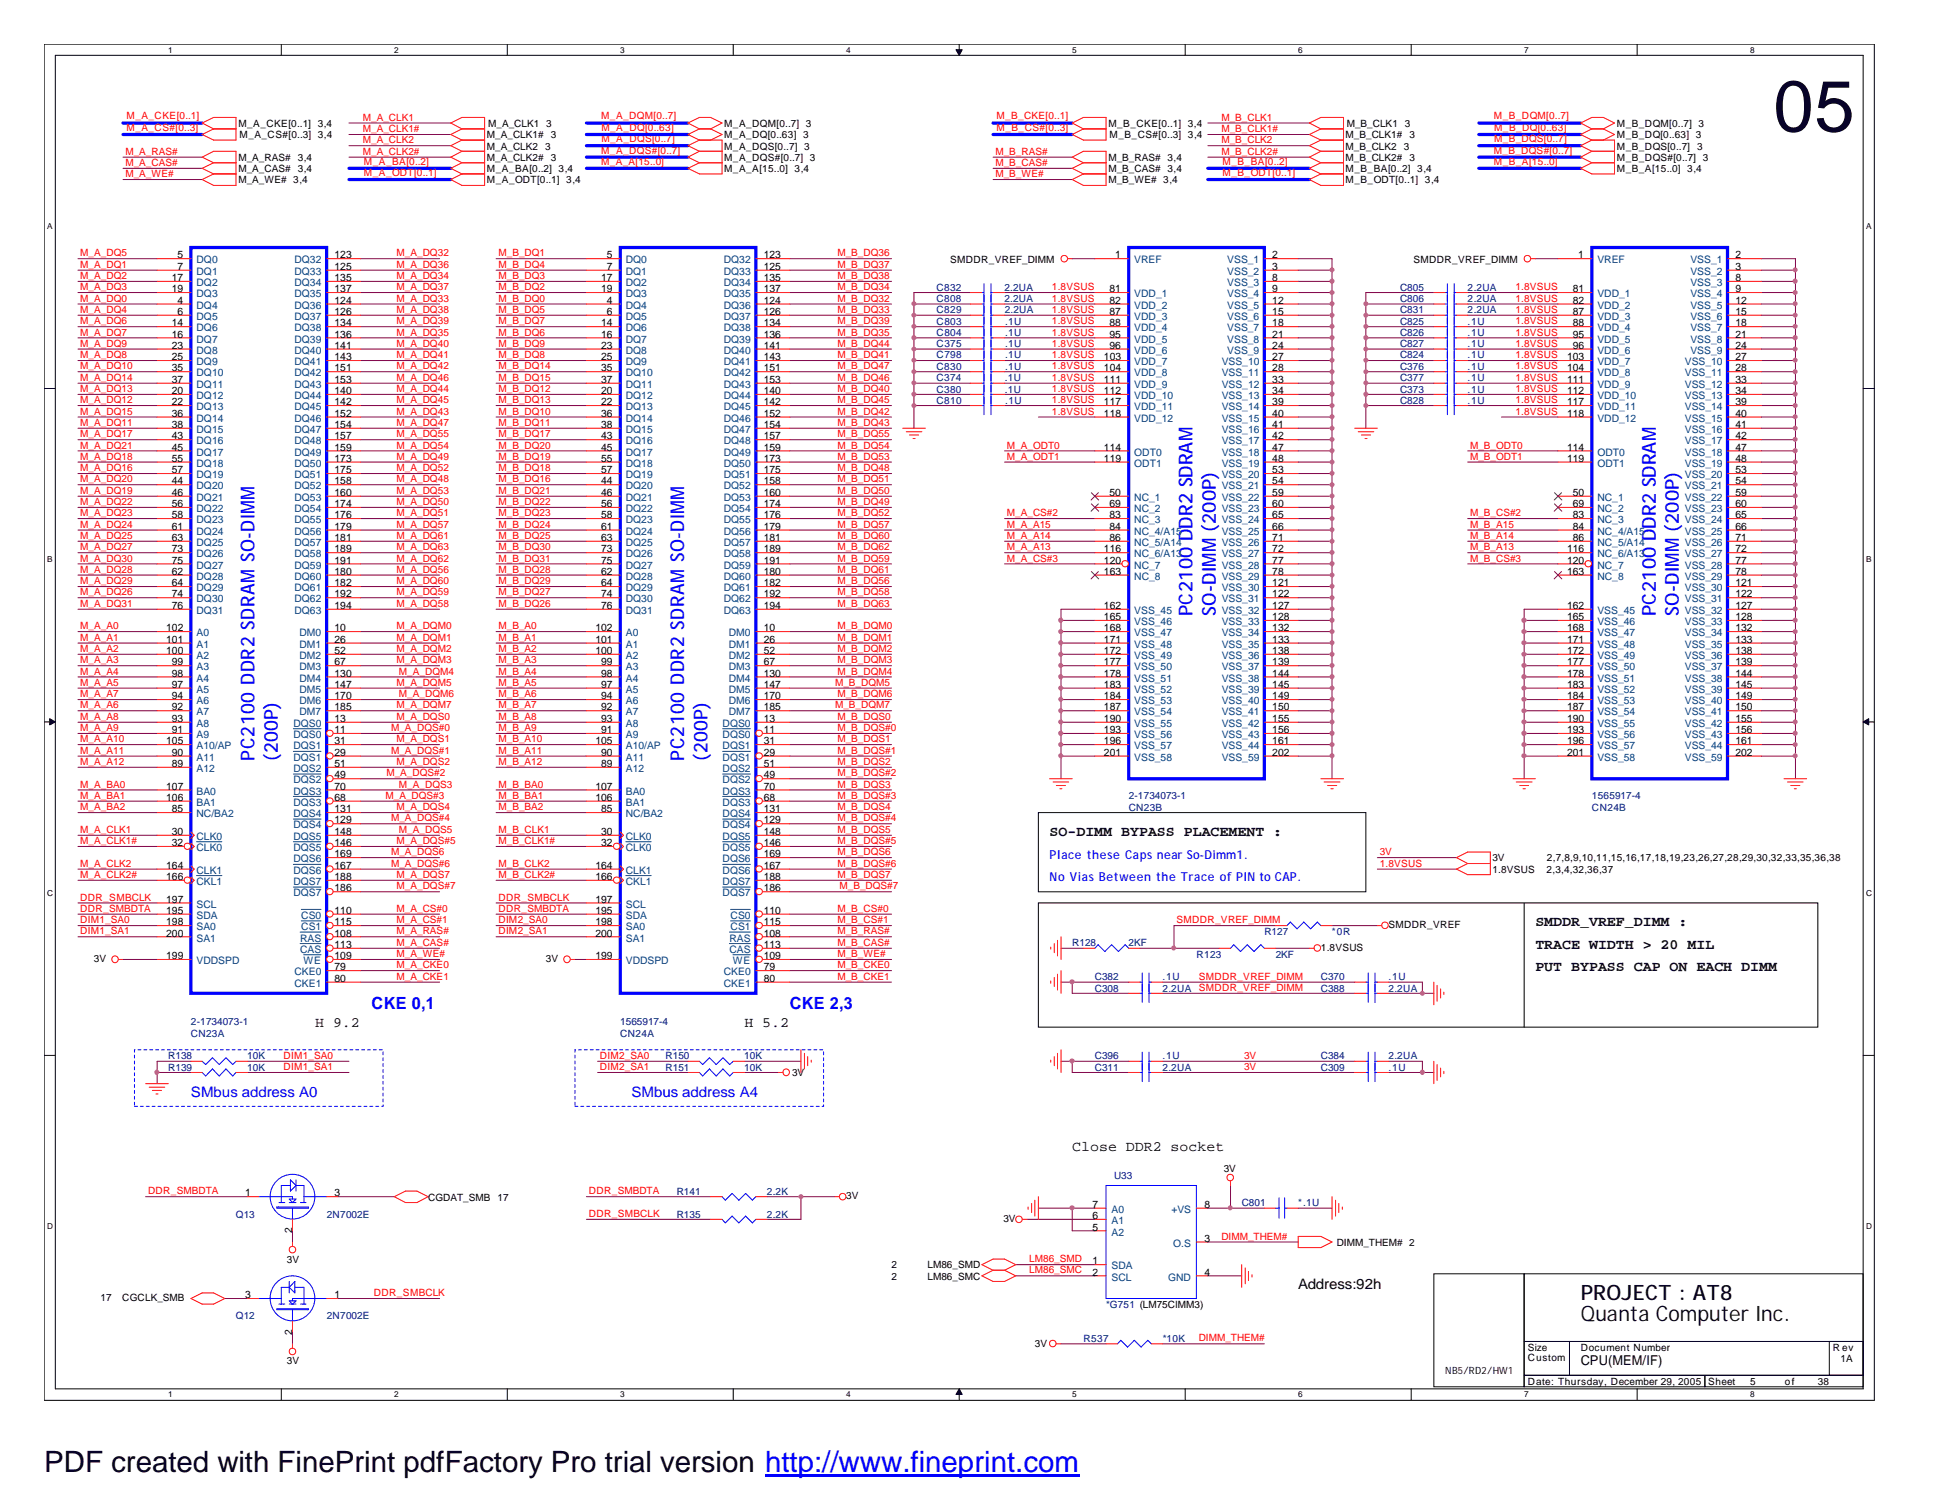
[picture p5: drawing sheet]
<svg xmlns="http://www.w3.org/2000/svg" width="279mm" height="216mm" viewBox="0 0 279 216" stroke-linecap="round" stroke-linejoin="round" font-family="sans-serif">
<defs><g id="words">
<text font-size="10.4" x="255.1" y="18.9">05</text>
<text font-size="4.2" x="6.3" y="211.7">PDF created with FinePrint pdfFactory Pro trial version http://www.fineprint.com</text>
<g font-size="3">
<text x="227.4" y="189.9">Quanta Computer Inc.</text>
<text x="227.4" y="187">PROJECT : AT8</text>
</g>
<g font-size="2.8" fill="#00f">
<text x="171.6" y="88.6" transform="rotate(-90 171.6 88.6)">PC2100 DDR2 SDRAM</text>
<text x="174.9" y="88.6" transform="rotate(-90 174.9 88.6)">SO-DIMM (200P)</text>
<text x="238.2" y="88.6" transform="rotate(-90 238.2 88.6)">PC2100 DDR2 SDRAM</text>
<text x="241.6" y="88.6" transform="rotate(-90 241.6 88.6)">SO-DIMM (200P)</text>
<text x="36.6" y="109.4" transform="rotate(-90 36.6 109.4)">PC2100 DDR2 SDRAM SO-DIMM</text>
<text x="40" y="109.4" transform="rotate(-90 40 109.4)">(200P)</text>
<text x="98.4" y="109.4" transform="rotate(-90 98.4 109.4)">PC2100 DDR2 SDRAM SO-DIMM</text>
<text x="101.8" y="109.4" transform="rotate(-90 101.8 109.4)">(200P)</text>
</g>
<g font-size="2.4" fill="#00f">
<text x="53.5" y="145.1">CKE 0,1</text>
<text x="113.6" y="145.1">CKE 2,3</text>
</g>
<g font-size="2.1">
<text x="151" y="120.2">SO-DIMM BYPASS PLACEMENT :</text>
<text x="220.9" y="133.2">SMDDR_VREF_DIMM :</text>
<text x="220.9" y="136.4">TRACE WIDTH &gt; 20 MIL</text>
<text x="220.9" y="139.7">PUT BYPASS CAP ON EACH DIMM</text>
<text x="45.3" y="147.7">H 9.2</text>
<text x="107.1" y="147.7">H 5.2</text>
<text x="154.3" y="165.6">Close DDR2 socket</text>
<text x="186.8" y="185.4">Address:92h</text>
</g>
<g font-size="2.1" fill="#00f">
<text x="27.5" y="157.8">SMbus address A0</text>
<text x="90.8" y="157.8">SMbus address A4</text>
</g>
<text font-size="1.9" x="227.4" y="196.3">CPU(MEM/IF)</text>
<g font-size="1.8" fill="#00f">
<text x="151" y="123.5">Place these Caps near So-Dimm1.</text>
<text x="151" y="126.7">No Vias Between the Trace of PIN to CAP.</text>
</g>
<g font-size="1.5">
<text x="24.7" y="40.4">17</text>
<text x="25.5" y="37.2">5</text>
<text x="25.5" y="38.8">7</text>
<text x="48.1" y="40.4">135</text>
<text x="48.1" y="37.2">123</text>
<text x="48.1" y="38.8">125</text>
<text x="86.5" y="40.4">17</text>
<text x="87.3" y="37.2">5</text>
<text x="87.3" y="38.8">7</text>
<text x="109.9" y="40.4">135</text>
<text x="109.9" y="37.2">123</text>
<text x="109.9" y="38.8">125</text>
<text x="160.4" y="37.2">1</text>
<text x="183" y="37.2">2</text>
<text x="183" y="38.8">3</text>
<text x="183" y="40.4">8</text>
<text x="227.1" y="37.2">1</text>
<text x="249.7" y="37.2">2</text>
<text x="249.7" y="38.8">3</text>
<text x="249.7" y="40.4">8</text>
<text x="24.7" y="46.9">14</text>
<text x="24.7" y="42">19</text>
<text x="25.5" y="45.3">6</text>
<text x="25.5" y="43.7">4</text>
<text x="48.1" y="46.9">134</text>
<text x="48.1" y="43.7">124</text>
<text x="48.1" y="42">137</text>
<text x="48.1" y="45.3">126</text>
<text x="86.5" y="46.9">14</text>
<text x="86.5" y="42">19</text>
<text x="87.3" y="45.3">6</text>
<text x="87.3" y="43.7">4</text>
<text x="109.9" y="46.9">134</text>
<text x="109.9" y="43.7">124</text>
<text x="109.9" y="42">137</text>
<text x="109.9" y="45.3">126</text>
<text x="159.6" y="42">81</text>
<text x="159.6" y="43.7">82</text>
<text x="159.6" y="45.3">87</text>
<text x="159.6" y="46.9">88</text>
<text x="183" y="42">9</text>
<text x="183" y="43.7">12</text>
<text x="183" y="45.3">15</text>
<text x="183" y="46.9">18</text>
<text x="226.3" y="42">81</text>
<text x="226.3" y="43.7">82</text>
<text x="226.3" y="45.3">87</text>
<text x="226.3" y="46.9">88</text>
<text x="249.7" y="42">9</text>
<text x="249.7" y="43.7">12</text>
<text x="249.7" y="45.3">15</text>
<text x="249.7" y="46.9">18</text>
<text x="24.7" y="50.2">23</text>
<text x="24.7" y="51.8">25</text>
<text x="24.7" y="53.4">35</text>
<text x="24.7" y="48.6">16</text>
<text x="48.1" y="48.6">136</text>
<text x="48.1" y="50.2">141</text>
<text x="48.1" y="53.4">151</text>
<text x="48.1" y="51.8">143</text>
<text x="86.5" y="50.2">23</text>
<text x="86.5" y="51.8">25</text>
<text x="86.5" y="53.4">35</text>
<text x="86.5" y="48.6">16</text>
<text x="109.9" y="48.6">136</text>
<text x="109.9" y="50.2">141</text>
<text x="109.9" y="53.4">151</text>
<text x="109.9" y="51.8">143</text>
<text x="158.8" y="51.8">103</text>
<text x="158.8" y="53.4">104</text>
<text x="159.6" y="48.6">95</text>
<text x="159.6" y="50.2">96</text>
<text x="183" y="48.6">21</text>
<text x="183" y="50.2">24</text>
<text x="183" y="51.8">27</text>
<text x="183" y="53.4">28</text>
<text x="225.5" y="51.8">103</text>
<text x="225.5" y="53.4">104</text>
<text x="226.3" y="48.6">95</text>
<text x="226.3" y="50.2">96</text>
<text x="249.7" y="48.6">21</text>
<text x="249.7" y="50.2">24</text>
<text x="249.7" y="51.8">27</text>
<text x="249.7" y="53.4">28</text>
<text x="24.7" y="56.7">20</text>
<text x="24.7" y="55.1">37</text>
<text x="24.7" y="58.3">22</text>
<text x="24.7" y="59.9">36</text>
<text x="48.1" y="56.7">140</text>
<text x="48.1" y="55.1">153</text>
<text x="48.1" y="58.3">142</text>
<text x="48.1" y="59.9">152</text>
<text x="86.5" y="56.7">20</text>
<text x="86.5" y="55.1">37</text>
<text x="86.5" y="58.3">22</text>
<text x="86.5" y="59.9">36</text>
<text x="109.9" y="56.7">140</text>
<text x="109.9" y="55.1">153</text>
<text x="109.9" y="58.3">142</text>
<text x="109.9" y="59.9">152</text>
<text x="158.8" y="55.1">111</text>
<text x="158.8" y="56.7">112</text>
<text x="158.8" y="58.3">117</text>
<text x="158.8" y="59.9">118</text>
<text x="183" y="55.1">33</text>
<text x="183" y="56.7">34</text>
<text x="183" y="58.3">39</text>
<text x="183" y="59.9">40</text>
<text x="225.5" y="55.1">111</text>
<text x="225.5" y="56.7">112</text>
<text x="225.5" y="58.3">117</text>
<text x="225.5" y="59.9">118</text>
<text x="249.7" y="55.1">33</text>
<text x="249.7" y="56.7">34</text>
<text x="249.7" y="58.3">39</text>
<text x="249.7" y="59.9">40</text>
<text x="24.7" y="63.2">43</text>
<text x="24.7" y="64.8">45</text>
<text x="24.7" y="61.6">38</text>
<text x="48.1" y="61.6">154</text>
<text x="48.1" y="63.2">157</text>
<text x="48.1" y="64.8">159</text>
<text x="86.5" y="63.2">43</text>
<text x="86.5" y="64.8">45</text>
<text x="86.5" y="61.6">38</text>
<text x="109.9" y="61.6">154</text>
<text x="109.9" y="63.2">157</text>
<text x="109.9" y="64.8">159</text>
<text x="158.8" y="64.8">114</text>
<text x="183" y="61.6">41</text>
<text x="183" y="63.2">42</text>
<text x="183" y="64.8">47</text>
<text x="225.5" y="64.8">114</text>
<text x="249.7" y="61.6">41</text>
<text x="249.7" y="63.2">42</text>
<text x="249.7" y="64.8">47</text>
<text x="24.7" y="69.7">44</text>
<text x="24.7" y="66.4">55</text>
<text x="24.7" y="68.1">57</text>
<text x="24.7" y="71.3">46</text>
<text x="48.1" y="68.1">175</text>
<text x="48.1" y="69.7">158</text>
<text x="48.1" y="71.3">160</text>
<text x="48.1" y="66.4">173</text>
<text x="86.5" y="69.7">44</text>
<text x="86.5" y="66.4">55</text>
<text x="86.5" y="68.1">57</text>
<text x="86.5" y="71.3">46</text>
<text x="109.9" y="68.1">175</text>
<text x="109.9" y="69.7">158</text>
<text x="109.9" y="71.3">160</text>
<text x="109.9" y="66.4">173</text>
<text x="158.8" y="66.4">119</text>
<text x="159.6" y="71.3">50</text>
<text x="183" y="66.4">48</text>
<text x="183" y="68.1">53</text>
<text x="183" y="69.7">54</text>
<text x="183" y="71.3">59</text>
<text x="225.5" y="66.4">119</text>
<text x="226.3" y="71.3">50</text>
<text x="249.7" y="66.4">48</text>
<text x="249.7" y="68.1">53</text>
<text x="249.7" y="69.7">54</text>
<text x="249.7" y="71.3">59</text>
<text x="24.7" y="72.9">56</text>
<text x="24.7" y="76.2">61</text>
<text x="24.7" y="74.5">58</text>
<text x="24.7" y="77.8">63</text>
<text x="48.1" y="74.5">176</text>
<text x="48.1" y="77.8">181</text>
<text x="48.1" y="76.2">179</text>
<text x="48.1" y="72.9">174</text>
<text x="86.5" y="72.9">56</text>
<text x="86.5" y="76.2">61</text>
<text x="86.5" y="74.5">58</text>
<text x="86.5" y="77.8">63</text>
<text x="109.9" y="74.5">176</text>
<text x="109.9" y="77.8">181</text>
<text x="109.9" y="76.2">179</text>
<text x="109.9" y="72.9">174</text>
<text x="159.6" y="72.9">69</text>
<text x="159.6" y="74.5">83</text>
<text x="159.6" y="76.2">84</text>
<text x="159.6" y="77.8">86</text>
<text x="183" y="72.9">60</text>
<text x="183" y="74.5">65</text>
<text x="183" y="76.2">66</text>
<text x="183" y="77.8">71</text>
<text x="226.3" y="72.9">69</text>
<text x="226.3" y="74.5">83</text>
<text x="226.3" y="76.2">84</text>
<text x="226.3" y="77.8">86</text>
<text x="249.7" y="72.9">60</text>
<text x="249.7" y="74.5">65</text>
<text x="249.7" y="76.2">66</text>
<text x="249.7" y="77.8">71</text>
<text x="24.7" y="82.7">62</text>
<text x="24.7" y="79.5">73</text>
<text x="24.7" y="81.1">75</text>
<text x="48.1" y="79.5">189</text>
<text x="48.1" y="81.1">191</text>
<text x="48.1" y="82.7">180</text>
<text x="86.5" y="82.7">62</text>
<text x="86.5" y="79.5">73</text>
<text x="86.5" y="81.1">75</text>
<text x="109.9" y="79.5">189</text>
<text x="109.9" y="81.1">191</text>
<text x="109.9" y="82.7">180</text>
<text x="158.8" y="79.5">116</text>
<text x="158.8" y="81.1">120</text>
<text x="158.8" y="82.7">163</text>
<text x="183" y="79.5">72</text>
<text x="183" y="81.1">77</text>
<text x="183" y="82.7">78</text>
<text x="225.5" y="79.5">116</text>
<text x="225.5" y="81.1">120</text>
<text x="225.5" y="82.7">163</text>
<text x="249.7" y="79.5">72</text>
<text x="249.7" y="81.1">77</text>
<text x="249.7" y="82.7">78</text>
<text x="24.7" y="85.9">74</text>
<text x="24.7" y="84.3">64</text>
<text x="24.7" y="87.6">76</text>
<text x="48.1" y="84.3">182</text>
<text x="48.1" y="87.6">194</text>
<text x="48.1" y="85.9">192</text>
<text x="86.5" y="85.9">74</text>
<text x="86.5" y="84.3">64</text>
<text x="86.5" y="87.6">76</text>
<text x="109.9" y="84.3">182</text>
<text x="109.9" y="87.6">194</text>
<text x="109.9" y="85.9">192</text>
<text x="158.8" y="87.6">162</text>
<text x="158.8" y="89.2">165</text>
<text x="183" y="84.3">121</text>
<text x="183" y="85.9">122</text>
<text x="183" y="87.6">127</text>
<text x="183" y="89.2">128</text>
<text x="225.5" y="87.6">162</text>
<text x="225.5" y="89.2">165</text>
<text x="249.7" y="84.3">121</text>
<text x="249.7" y="85.9">122</text>
<text x="249.7" y="87.6">127</text>
<text x="249.7" y="89.2">128</text>
<text x="23.9" y="90.8">102</text>
<text x="23.9" y="92.5">101</text>
<text x="23.9" y="94.1">100</text>
<text x="24.7" y="95.7">99</text>
<text x="48.1" y="95.7">67</text>
<text x="48.1" y="92.5">26</text>
<text x="48.1" y="90.8">10</text>
<text x="48.1" y="94.1">52</text>
<text x="85.7" y="90.8">102</text>
<text x="85.7" y="92.5">101</text>
<text x="85.7" y="94.1">100</text>
<text x="86.5" y="95.7">99</text>
<text x="109.9" y="95.7">67</text>
<text x="109.9" y="92.5">26</text>
<text x="109.9" y="90.8">10</text>
<text x="109.9" y="94.1">52</text>
<text x="158.8" y="90.8">168</text>
<text x="158.8" y="92.5">171</text>
<text x="158.8" y="94.1">172</text>
<text x="158.8" y="95.7">177</text>
<text x="183" y="90.8">132</text>
<text x="183" y="92.5">133</text>
<text x="183" y="94.1">138</text>
<text x="183" y="95.7">139</text>
<text x="225.5" y="90.8">168</text>
<text x="225.5" y="92.5">171</text>
<text x="225.5" y="94.1">172</text>
<text x="225.5" y="95.7">177</text>
<text x="249.7" y="90.8">132</text>
<text x="249.7" y="92.5">133</text>
<text x="249.7" y="94.1">138</text>
<text x="249.7" y="95.7">139</text>
<text x="24.7" y="98.9">97</text>
<text x="24.7" y="97.3">98</text>
<text x="24.7" y="100.6">94</text>
<text x="48.1" y="97.3">130</text>
<text x="48.1" y="100.6">170</text>
<text x="48.1" y="98.9">147</text>
<text x="86.5" y="98.9">97</text>
<text x="86.5" y="97.3">98</text>
<text x="86.5" y="100.6">94</text>
<text x="109.9" y="97.3">130</text>
<text x="109.9" y="100.6">170</text>
<text x="109.9" y="98.9">147</text>
<text x="158.8" y="97.3">178</text>
<text x="158.8" y="98.9">183</text>
<text x="158.8" y="100.6">184</text>
<text x="183" y="97.3">144</text>
<text x="183" y="98.9">145</text>
<text x="183" y="100.6">149</text>
<text x="225.5" y="97.3">178</text>
<text x="225.5" y="98.9">183</text>
<text x="225.5" y="100.6">184</text>
<text x="249.7" y="97.3">144</text>
<text x="249.7" y="98.9">145</text>
<text x="249.7" y="100.6">149</text>
<text x="23.9" y="107.1">105</text>
<text x="24.7" y="103.8">93</text>
<text x="24.7" y="102.2">92</text>
<text x="24.7" y="105.5">91</text>
<text x="48.1" y="105.5">11</text>
<text x="48.1" y="107.1">31</text>
<text x="48.1" y="103.8">13</text>
<text x="48.1" y="102.2">185</text>
<text x="85.7" y="107.1">105</text>
<text x="86.5" y="103.8">93</text>
<text x="86.5" y="102.2">92</text>
<text x="86.5" y="105.5">91</text>
<text x="109.9" y="105.5">11</text>
<text x="109.9" y="107.1">31</text>
<text x="109.9" y="103.8">13</text>
<text x="109.9" y="102.2">185</text>
<text x="158.8" y="102.2">187</text>
<text x="158.8" y="103.8">190</text>
<text x="158.8" y="105.5">193</text>
<text x="158.8" y="107.1">196</text>
<text x="183" y="102.2">150</text>
<text x="183" y="103.8">155</text>
<text x="183" y="105.5">156</text>
<text x="183" y="107.1">161</text>
<text x="225.5" y="102.2">187</text>
<text x="225.5" y="103.8">190</text>
<text x="225.5" y="105.5">193</text>
<text x="225.5" y="107.1">196</text>
<text x="249.7" y="102.2">150</text>
<text x="249.7" y="103.8">155</text>
<text x="249.7" y="105.5">156</text>
<text x="249.7" y="107.1">161</text>
<text x="23.9" y="113.6">107</text>
<text x="24.7" y="110.3">89</text>
<text x="24.7" y="108.7">90</text>
<text x="48.1" y="108.7">29</text>
<text x="48.1" y="112">49</text>
<text x="48.1" y="113.6">70</text>
<text x="48.1" y="110.3">51</text>
<text x="85.7" y="113.6">107</text>
<text x="86.5" y="110.3">89</text>
<text x="86.5" y="108.7">90</text>
<text x="109.9" y="108.7">29</text>
<text x="109.9" y="112">49</text>
<text x="109.9" y="113.6">70</text>
<text x="109.9" y="110.3">51</text>
<text x="158.8" y="108.7">201</text>
<text x="183" y="108.7">202</text>
<text x="225.5" y="108.7">201</text>
<text x="249.7" y="108.7">202</text>
<text x="23.9" y="115.2">106</text>
<text x="24.7" y="116.8">85</text>
<text x="48.1" y="115.2">68</text>
<text x="48.1" y="118.4">129</text>
<text x="48.1" y="116.8">131</text>
<text x="85.7" y="115.2">106</text>
<text x="86.5" y="116.8">85</text>
<text x="109.9" y="115.2">68</text>
<text x="109.9" y="118.4">129</text>
<text x="109.9" y="116.8">131</text>
<text x="23.9" y="125">164</text>
<text x="24.7" y="120.1">30</text>
<text x="24.7" y="121.7">32</text>
<text x="48.1" y="121.7">146</text>
<text x="48.1" y="120.1">148</text>
<text x="48.1" y="123.3">169</text>
<text x="48.1" y="125">167</text>
<text x="85.7" y="125">164</text>
<text x="86.5" y="120.1">30</text>
<text x="86.5" y="121.7">32</text>
<text x="109.9" y="121.7">146</text>
<text x="109.9" y="120.1">148</text>
<text x="109.9" y="123.3">169</text>
<text x="109.9" y="125">167</text>
<text x="23.9" y="126.6">166</text>
<text x="23.9" y="131.4">195</text>
<text x="23.9" y="129.8">197</text>
<text x="48.1" y="126.6">188</text>
<text x="48.1" y="131.4">110</text>
<text x="48.1" y="128.2">186</text>
<text x="85.7" y="126.6">166</text>
<text x="85.7" y="131.4">195</text>
<text x="85.7" y="129.8">197</text>
<text x="109.9" y="126.6">188</text>
<text x="109.9" y="131.4">110</text>
<text x="109.9" y="128.2">186</text>
<text x="23.9" y="133.1">198</text>
<text x="23.9" y="134.7">200</text>
<text x="23.9" y="138">199</text>
<text x="48.1" y="138">109</text>
<text x="48.1" y="134.7">108</text>
<text x="48.1" y="133.1">115</text>
<text x="48.1" y="136.4">113</text>
<text x="85.7" y="133.1">198</text>
<text x="85.7" y="134.7">200</text>
<text x="85.7" y="138">199</text>
<text x="109.9" y="138">109</text>
<text x="109.9" y="134.7">108</text>
<text x="109.9" y="133.1">115</text>
<text x="109.9" y="136.4">113</text>
<text x="48.1" y="139.6">79</text>
<text x="48.1" y="141.2">80</text>
<text x="109.9" y="139.6">79</text>
<text x="109.9" y="141.2">80</text>
<text x="35.3" y="172.1">1</text>
<text x="48.1" y="172.1">3</text>
<text x="157.2" y="173.7">7</text>
<text x="173.3" y="173.7">8</text>
<text x="42" y="177.3" transform="rotate(-90 42 177.3)">2</text>
<text x="157.2" y="177">5</text>
<text x="157.2" y="175.3">6</text>
<text x="173.3" y="178.6">3</text>
<text x="157.2" y="181.9">1</text>
<text x="157.2" y="183.5">2</text>
<text x="173.3" y="183.5">4</text>
<text x="35.3" y="186.7">3</text>
<text x="42" y="192" transform="rotate(-90 42 192)">2</text>
<text x="48.1" y="186.7">1</text>
</g>
<g font-size="1.5" fill="#004080">
<text x="28.3" y="37.9">DQ0</text>
<text x="28.3" y="39.5">DQ1</text>
<text x="28.3" y="41.1">DQ2</text>
<text x="42.4" y="41.1">DQ34</text>
<text x="42.4" y="37.9">DQ32</text>
<text x="42.4" y="39.5">DQ33</text>
<text x="90" y="37.9">DQ0</text>
<text x="90" y="39.5">DQ1</text>
<text x="90" y="41.1">DQ2</text>
<text x="104.1" y="41.1">DQ34</text>
<text x="104.1" y="37.9">DQ32</text>
<text x="104.1" y="39.5">DQ33</text>
<text x="163.2" y="37.9">VREF</text>
<text x="176.6" y="37.9">VSS_1</text>
<text x="176.6" y="39.5">VSS_2</text>
<text x="176.6" y="41.1">VSS_3</text>
<text x="229.8" y="37.9">VREF</text>
<text x="243.2" y="37.9">VSS_1</text>
<text x="243.2" y="39.5">VSS_2</text>
<text x="243.2" y="41.1">VSS_3</text>
<text x="28.3" y="46">DQ5</text>
<text x="28.3" y="47.7">DQ6</text>
<text x="28.3" y="42.8">DQ3</text>
<text x="28.3" y="44.4">DQ4</text>
<text x="42.4" y="47.7">DQ38</text>
<text x="42.4" y="44.4">DQ36</text>
<text x="42.4" y="42.8">DQ35</text>
<text x="42.4" y="46">DQ37</text>
<text x="90" y="46">DQ5</text>
<text x="90" y="47.7">DQ6</text>
<text x="90" y="42.8">DQ3</text>
<text x="90" y="44.4">DQ4</text>
<text x="104.1" y="47.7">DQ38</text>
<text x="104.1" y="44.4">DQ36</text>
<text x="104.1" y="42.8">DQ35</text>
<text x="104.1" y="46">DQ37</text>
<text x="163.2" y="42.8">VDD_1</text>
<text x="163.2" y="44.4">VDD_2</text>
<text x="163.2" y="46">VDD_3</text>
<text x="163.2" y="47.7">VDD_4</text>
<text x="176.6" y="42.8">VSS_4</text>
<text x="176.6" y="44.4">VSS_5</text>
<text x="176.6" y="46">VSS_6</text>
<text x="176.6" y="47.7">VSS_7</text>
<text x="229.8" y="42.8">VDD_1</text>
<text x="229.8" y="44.4">VDD_2</text>
<text x="229.8" y="46">VDD_3</text>
<text x="229.8" y="47.7">VDD_4</text>
<text x="243.2" y="42.8">VSS_4</text>
<text x="243.2" y="44.4">VSS_5</text>
<text x="243.2" y="46">VSS_6</text>
<text x="243.2" y="47.7">VSS_7</text>
<text x="28.3" y="50.9">DQ8</text>
<text x="28.3" y="52.5">DQ9</text>
<text x="28.3" y="49.3">DQ7</text>
<text x="42.4" y="49.3">DQ39</text>
<text x="42.4" y="50.9">DQ40</text>
<text x="42.4" y="52.5">DQ41</text>
<text x="90" y="50.9">DQ8</text>
<text x="90" y="52.5">DQ9</text>
<text x="90" y="49.3">DQ7</text>
<text x="104.1" y="49.3">DQ39</text>
<text x="104.1" y="50.9">DQ40</text>
<text x="104.1" y="52.5">DQ41</text>
<text x="163.2" y="49.3">VDD_5</text>
<text x="163.2" y="50.9">VDD_6</text>
<text x="163.2" y="52.5">VDD_7</text>
<text x="175.8" y="52.5">VSS_10</text>
<text x="176.6" y="49.3">VSS_8</text>
<text x="176.6" y="50.9">VSS_9</text>
<text x="229.8" y="49.3">VDD_5</text>
<text x="229.8" y="50.9">VDD_6</text>
<text x="229.8" y="52.5">VDD_7</text>
<text x="242.4" y="52.5">VSS_10</text>
<text x="243.2" y="49.3">VSS_8</text>
<text x="243.2" y="50.9">VSS_9</text>
<text x="28.3" y="57.4">DQ12</text>
<text x="28.3" y="54.1">DQ10</text>
<text x="28.3" y="55.8">DQ11</text>
<text x="28.3" y="59">DQ13</text>
<text x="42.4" y="57.4">DQ44</text>
<text x="42.4" y="54.1">DQ42</text>
<text x="42.4" y="55.8">DQ43</text>
<text x="42.4" y="59">DQ45</text>
<text x="90" y="57.4">DQ12</text>
<text x="90" y="54.1">DQ10</text>
<text x="90" y="55.8">DQ11</text>
<text x="90" y="59">DQ13</text>
<text x="104.1" y="57.4">DQ44</text>
<text x="104.1" y="54.1">DQ42</text>
<text x="104.1" y="55.8">DQ43</text>
<text x="104.1" y="59">DQ45</text>
<text x="163.2" y="54.1">VDD_8</text>
<text x="163.2" y="55.8">VDD_9</text>
<text x="163.2" y="57.4">VDD_10</text>
<text x="163.2" y="59">VDD_11</text>
<text x="175.8" y="54.1">VSS_11</text>
<text x="175.8" y="55.8">VSS_12</text>
<text x="175.8" y="57.4">VSS_13</text>
<text x="175.8" y="59">VSS_14</text>
<text x="229.8" y="54.1">VDD_8</text>
<text x="229.8" y="55.8">VDD_9</text>
<text x="229.8" y="57.4">VDD_10</text>
<text x="229.8" y="59">VDD_11</text>
<text x="242.4" y="54.1">VSS_11</text>
<text x="242.4" y="55.8">VSS_12</text>
<text x="242.4" y="57.4">VSS_13</text>
<text x="242.4" y="59">VSS_14</text>
<text x="28.3" y="63.9">DQ16</text>
<text x="28.3" y="65.5">DQ17</text>
<text x="28.3" y="60.7">DQ14</text>
<text x="28.3" y="62.3">DQ15</text>
<text x="42.4" y="60.7">DQ46</text>
<text x="42.4" y="62.3">DQ47</text>
<text x="42.4" y="63.9">DQ48</text>
<text x="42.4" y="65.5">DQ49</text>
<text x="90" y="63.9">DQ16</text>
<text x="90" y="65.5">DQ17</text>
<text x="90" y="60.7">DQ14</text>
<text x="90" y="62.3">DQ15</text>
<text x="104.1" y="60.7">DQ46</text>
<text x="104.1" y="62.3">DQ47</text>
<text x="104.1" y="63.9">DQ48</text>
<text x="104.1" y="65.5">DQ49</text>
<text x="163.2" y="60.7">VDD_12</text>
<text x="163.2" y="65.5">ODT0</text>
<text x="175.8" y="60.7">VSS_15</text>
<text x="175.8" y="62.3">VSS_16</text>
<text x="175.8" y="63.9">VSS_17</text>
<text x="175.8" y="65.5">VSS_18</text>
<text x="229.8" y="60.7">VDD_12</text>
<text x="229.8" y="65.5">ODT0</text>
<text x="242.4" y="60.7">VSS_15</text>
<text x="242.4" y="62.3">VSS_16</text>
<text x="242.4" y="63.9">VSS_17</text>
<text x="242.4" y="65.5">VSS_18</text>
<text x="28.3" y="70.4">DQ20</text>
<text x="28.3" y="67.1">DQ18</text>
<text x="28.3" y="68.8">DQ19</text>
<text x="42.4" y="68.8">DQ51</text>
<text x="42.4" y="70.4">DQ52</text>
<text x="42.4" y="67.1">DQ50</text>
<text x="90" y="70.4">DQ20</text>
<text x="90" y="67.1">DQ18</text>
<text x="90" y="68.8">DQ19</text>
<text x="104.1" y="68.8">DQ51</text>
<text x="104.1" y="70.4">DQ52</text>
<text x="104.1" y="67.1">DQ50</text>
<text x="163.2" y="67.1">ODT1</text>
<text x="175.8" y="67.1">VSS_19</text>
<text x="175.8" y="68.8">VSS_20</text>
<text x="175.8" y="70.4">VSS_21</text>
<text x="229.8" y="67.1">ODT1</text>
<text x="242.4" y="67.1">VSS_19</text>
<text x="242.4" y="68.8">VSS_20</text>
<text x="242.4" y="70.4">VSS_21</text>
<text x="28.3" y="73.7">DQ22</text>
<text x="28.3" y="76.9">DQ24</text>
<text x="28.3" y="72.1">DQ21</text>
<text x="28.3" y="75.3">DQ23</text>
<text x="42.4" y="75.3">DQ55</text>
<text x="42.4" y="72.1">DQ53</text>
<text x="42.4" y="76.9">DQ56</text>
<text x="42.4" y="73.7">DQ54</text>
<text x="90" y="73.7">DQ22</text>
<text x="90" y="76.9">DQ24</text>
<text x="90" y="72.1">DQ21</text>
<text x="90" y="75.3">DQ23</text>
<text x="104.1" y="75.3">DQ55</text>
<text x="104.1" y="72.1">DQ53</text>
<text x="104.1" y="76.9">DQ56</text>
<text x="104.1" y="73.7">DQ54</text>
<text x="163.2" y="72.1">NC_1</text>
<text x="163.2" y="73.7">NC_2</text>
<text x="163.2" y="75.3">NC_3</text>
<text x="163.2" y="76.9">NC_4/A15</text>
<text x="175.8" y="72.1">VSS_22</text>
<text x="175.8" y="73.7">VSS_23</text>
<text x="175.8" y="75.3">VSS_24</text>
<text x="175.8" y="76.9">VSS_25</text>
<text x="229.8" y="72.1">NC_1</text>
<text x="229.8" y="73.7">NC_2</text>
<text x="229.8" y="75.3">NC_3</text>
<text x="229.8" y="76.9">NC_4/A15</text>
<text x="242.4" y="72.1">VSS_22</text>
<text x="242.4" y="73.7">VSS_23</text>
<text x="242.4" y="75.3">VSS_24</text>
<text x="242.4" y="76.9">VSS_25</text>
<text x="28.3" y="83.4">DQ28</text>
<text x="28.3" y="80.2">DQ26</text>
<text x="28.3" y="78.5">DQ25</text>
<text x="28.3" y="81.8">DQ27</text>
<text x="42.4" y="78.5">DQ57</text>
<text x="42.4" y="80.2">DQ58</text>
<text x="42.4" y="81.8">DQ59</text>
<text x="42.4" y="83.4">DQ60</text>
<text x="90" y="83.4">DQ28</text>
<text x="90" y="80.2">DQ26</text>
<text x="90" y="78.5">DQ25</text>
<text x="90" y="81.8">DQ27</text>
<text x="104.1" y="78.5">DQ57</text>
<text x="104.1" y="80.2">DQ58</text>
<text x="104.1" y="81.8">DQ59</text>
<text x="104.1" y="83.4">DQ60</text>
<text x="163.2" y="78.5">NC_5/A14</text>
<text x="163.2" y="80.2">NC_6/A13</text>
<text x="163.2" y="81.8">NC_7</text>
<text x="163.2" y="83.4">NC_8</text>
<text x="175.8" y="78.5">VSS_26</text>
<text x="175.8" y="80.2">VSS_27</text>
<text x="175.8" y="81.8">VSS_28</text>
<text x="175.8" y="83.4">VSS_29</text>
<text x="229.8" y="78.5">NC_5/A14</text>
<text x="229.8" y="80.2">NC_6/A13</text>
<text x="229.8" y="81.8">NC_7</text>
<text x="229.8" y="83.4">NC_8</text>
<text x="242.4" y="78.5">VSS_26</text>
<text x="242.4" y="80.2">VSS_27</text>
<text x="242.4" y="81.8">VSS_28</text>
<text x="242.4" y="83.4">VSS_29</text>
<text x="28.3" y="86.7">DQ30</text>
<text x="28.3" y="85">DQ29</text>
<text x="28.3" y="88.3">DQ31</text>
<text x="42.4" y="85">DQ61</text>
<text x="42.4" y="88.3">DQ63</text>
<text x="42.4" y="86.7">DQ62</text>
<text x="90" y="86.7">DQ30</text>
<text x="90" y="85">DQ29</text>
<text x="90" y="88.3">DQ31</text>
<text x="104.1" y="85">DQ61</text>
<text x="104.1" y="88.3">DQ63</text>
<text x="104.1" y="86.7">DQ62</text>
<text x="163.2" y="88.3">VSS_45</text>
<text x="163.2" y="89.9">VSS_46</text>
<text x="175.8" y="85">VSS_30</text>
<text x="175.8" y="86.7">VSS_31</text>
<text x="175.8" y="88.3">VSS_32</text>
<text x="175.8" y="89.9">VSS_33</text>
<text x="229.8" y="88.3">VSS_45</text>
<text x="229.8" y="89.9">VSS_46</text>
<text x="242.4" y="85">VSS_30</text>
<text x="242.4" y="86.7">VSS_31</text>
<text x="242.4" y="88.3">VSS_32</text>
<text x="242.4" y="89.9">VSS_33</text>
<text x="28.3" y="91.5">A0</text>
<text x="28.3" y="93.2">A1</text>
<text x="28.3" y="94.8">A2</text>
<text x="43.1" y="93.2">DM1</text>
<text x="43.1" y="91.5">DM0</text>
<text x="43.1" y="94.8">DM2</text>
<text x="90" y="91.5">A0</text>
<text x="90" y="93.2">A1</text>
<text x="90" y="94.8">A2</text>
<text x="104.9" y="93.2">DM1</text>
<text x="104.9" y="91.5">DM0</text>
<text x="104.9" y="94.8">DM2</text>
<text x="163.2" y="91.5">VSS_47</text>
<text x="163.2" y="93.2">VSS_48</text>
<text x="163.2" y="94.8">VSS_49</text>
<text x="175.8" y="91.5">VSS_34</text>
<text x="175.8" y="93.2">VSS_35</text>
<text x="175.8" y="94.8">VSS_36</text>
<text x="229.8" y="91.5">VSS_47</text>
<text x="229.8" y="93.2">VSS_48</text>
<text x="229.8" y="94.8">VSS_49</text>
<text x="242.4" y="91.5">VSS_34</text>
<text x="242.4" y="93.2">VSS_35</text>
<text x="242.4" y="94.8">VSS_36</text>
<text x="28.3" y="96.4">A3</text>
<text x="28.3" y="99.7">A5</text>
<text x="28.3" y="98">A4</text>
<text x="28.3" y="101.3">A6</text>
<text x="43.1" y="96.4">DM3</text>
<text x="43.1" y="98">DM4</text>
<text x="43.1" y="101.3">DM6</text>
<text x="43.1" y="99.7">DM5</text>
<text x="90" y="96.4">A3</text>
<text x="90" y="99.7">A5</text>
<text x="90" y="98">A4</text>
<text x="90" y="101.3">A6</text>
<text x="104.9" y="96.4">DM3</text>
<text x="104.9" y="98">DM4</text>
<text x="104.9" y="101.3">DM6</text>
<text x="104.9" y="99.7">DM5</text>
<text x="163.2" y="96.4">VSS_50</text>
<text x="163.2" y="98">VSS_51</text>
<text x="163.2" y="99.7">VSS_52</text>
<text x="163.2" y="101.3">VSS_53</text>
<text x="175.8" y="96.4">VSS_37</text>
<text x="175.8" y="98">VSS_38</text>
<text x="175.8" y="99.7">VSS_39</text>
<text x="175.8" y="101.3">VSS_40</text>
<text x="229.8" y="96.4">VSS_50</text>
<text x="229.8" y="98">VSS_51</text>
<text x="229.8" y="99.7">VSS_52</text>
<text x="229.8" y="101.3">VSS_53</text>
<text x="242.4" y="96.4">VSS_37</text>
<text x="242.4" y="98">VSS_38</text>
<text x="242.4" y="99.7">VSS_39</text>
<text x="242.4" y="101.3">VSS_40</text>
<text x="28.3" y="107.8">A10/AP</text>
<text x="28.3" y="104.6">A8</text>
<text x="28.3" y="102.9">A7</text>
<text x="28.3" y="106.2">A9</text>
<text x="42.2" y="106.2">DQS0</text>
<text x="42.2" y="107.8">DQS1</text>
<text x="42.2" y="104.6">DQS0</text>
<text x="43.1" y="102.9">DM7</text>
<text x="90" y="107.8">A10/AP</text>
<text x="90" y="104.6">A8</text>
<text x="90" y="102.9">A7</text>
<text x="90" y="106.2">A9</text>
<text x="104" y="106.2">DQS0</text>
<text x="104" y="107.8">DQS1</text>
<text x="104" y="104.6">DQS0</text>
<text x="104.9" y="102.9">DM7</text>
<text x="163.2" y="102.9">VSS_54</text>
<text x="163.2" y="104.6">VSS_55</text>
<text x="163.2" y="106.2">VSS_56</text>
<text x="163.2" y="107.8">VSS_57</text>
<text x="175.8" y="102.9">VSS_41</text>
<text x="175.8" y="104.6">VSS_42</text>
<text x="175.8" y="106.2">VSS_43</text>
<text x="175.8" y="107.8">VSS_44</text>
<text x="229.8" y="102.9">VSS_54</text>
<text x="229.8" y="104.6">VSS_55</text>
<text x="229.8" y="106.2">VSS_56</text>
<text x="229.8" y="107.8">VSS_57</text>
<text x="242.4" y="102.9">VSS_41</text>
<text x="242.4" y="104.6">VSS_42</text>
<text x="242.4" y="106.2">VSS_43</text>
<text x="242.4" y="107.8">VSS_44</text>
<text x="28.3" y="111">A12</text>
<text x="28.3" y="109.4">A11</text>
<text x="42.2" y="109.4">DQS1</text>
<text x="42.2" y="112.7">DQS2</text>
<text x="42.2" y="111">DQS2</text>
<text x="90" y="111">A12</text>
<text x="90" y="109.4">A11</text>
<text x="104" y="109.4">DQS1</text>
<text x="104" y="112.7">DQS2</text>
<text x="104" y="111">DQS2</text>
<text x="163.2" y="109.4">VSS_58</text>
<text x="175.8" y="109.4">VSS_59</text>
<text x="229.8" y="109.4">VSS_58</text>
<text x="242.4" y="109.4">VSS_59</text>
<text x="28.3" y="114.3">BA0</text>
<text x="28.3" y="115.9">BA1</text>
<text x="28.3" y="117.6">NC/BA2</text>
<text x="42.2" y="115.9">DQS3</text>
<text x="42.2" y="119.2">DQS4</text>
<text x="42.2" y="117.6">DQS4</text>
<text x="42.2" y="114.3">DQS3</text>
<text x="90" y="114.3">BA0</text>
<text x="90" y="115.9">BA1</text>
<text x="90" y="117.6">NC/BA2</text>
<text x="104" y="115.9">DQS3</text>
<text x="104" y="119.2">DQS4</text>
<text x="104" y="117.6">DQS4</text>
<text x="104" y="114.3">DQS3</text>
<text x="28.3" y="120.8">CLK0</text>
<text x="28.3" y="122.4">CLK0</text>
<text x="28.3" y="125.7">CLK1</text>
<text x="42.2" y="122.4">DQS5</text>
<text x="42.2" y="120.8">DQS5</text>
<text x="42.2" y="124">DQS6</text>
<text x="42.2" y="125.7">DQS6</text>
<text x="90" y="120.8">CLK0</text>
<text x="90" y="122.4">CLK0</text>
<text x="90" y="125.7">CLK1</text>
<text x="104" y="122.4">DQS5</text>
<text x="104" y="120.8">DQS5</text>
<text x="104" y="124">DQS6</text>
<text x="104" y="125.7">DQS6</text>
<text x="28.3" y="127.3">CKL1</text>
<text x="28.3" y="130.6">SCL</text>
<text x="42.2" y="127.3">DQS7</text>
<text x="42.2" y="128.9">DQS7</text>
<text x="90" y="127.3">CKL1</text>
<text x="90" y="130.6">SCL</text>
<text x="104" y="127.3">DQS7</text>
<text x="104" y="128.9">DQS7</text>
<text x="28.3" y="132.2">SDA</text>
<text x="28.3" y="133.8">SA0</text>
<text x="28.3" y="135.4">SA1</text>
<text x="43.2" y="135.4">RAS</text>
<text x="43.2" y="137.1">CAS</text>
<text x="43.3" y="132.2">CS0</text>
<text x="43.3" y="133.8">CS1</text>
<text x="90" y="132.2">SDA</text>
<text x="90" y="133.8">SA0</text>
<text x="90" y="135.4">SA1</text>
<text x="104.9" y="135.4">RAS</text>
<text x="104.9" y="137.1">CAS</text>
<text x="105.1" y="132.2">CS0</text>
<text x="105.1" y="133.8">CS1</text>
<text x="28.3" y="138.7">VDDSPD</text>
<text x="42.4" y="140.3">CKE0</text>
<text x="42.4" y="141.9">CKE1</text>
<text x="43.7" y="138.7">WE</text>
<text x="90" y="138.7">VDDSPD</text>
<text x="104.1" y="140.3">CKE0</text>
<text x="104.1" y="141.9">CKE1</text>
<text x="105.5" y="138.7">WE</text>
<text x="159.9" y="177.7">A2</text>
<text x="159.9" y="176.1">A1</text>
<text x="159.9" y="174.5">A0</text>
<text x="168.5" y="174.5">+VS</text>
<text x="168.8" y="179.3">O.S</text>
<text x="159.9" y="182.6">SDA</text>
<text x="159.9" y="184.2">SCL</text>
<text x="168.1" y="184.2">GND</text>
</g>
<g font-size="1.4" fill="#f00">
<text x="18.2" y="17.2">M_A_CKE[0..1]</text>
<text x="52.2" y="17.4">M_A_CLK1</text>
<text x="86.5" y="17.2">M_A_DQM[0..7]</text>
<text x="143.4" y="17.2">M_B_CKE[0..1]</text>
<text x="175.7" y="17.4">M_B_CLK1</text>
<text x="214.9" y="17.2">M_B_DQM[0..7]</text>
<text x="18" y="22.3">M_A_RAS#</text>
<text x="18" y="23.9">M_A_CAS#</text>
<text x="18.2" y="18.8">M_A_CS#[0..3]</text>
<text x="52.2" y="22.3">M_A_CLK2#</text>
<text x="52.2" y="20.6">M_A_CLK2</text>
<text x="52.2" y="19">M_A_CLK1#</text>
<text x="52.4" y="23.7">M_A_BA[0..2]</text>
<text x="86.5" y="22.1">M_A_DQS#[0..7]</text>
<text x="86.5" y="23.7">M_A_A[15..0]</text>
<text x="86.5" y="20.4">M_A_DQS[0..7]</text>
<text x="86.5" y="18.8">M_A_DQ[0..63]</text>
<text x="143.2" y="23.9">M_B_CAS#</text>
<text x="143.2" y="22.3">M_B_RAS#</text>
<text x="143.4" y="18.8">M_B_CS#[0..3]</text>
<text x="175.7" y="20.6">M_B_CLK2</text>
<text x="175.7" y="22.3">M_B_CLK2#</text>
<text x="175.7" y="19">M_B_CLK1#</text>
<text x="175.9" y="23.7">M_B_BA[0..2]</text>
<text x="214.9" y="22.1">M_B_DQS#[0..7]</text>
<text x="214.9" y="23.7">M_B_A[15..0]</text>
<text x="215" y="18.8">M_B_DQ[0..63]</text>
<text x="215" y="20.4">M_B_DQS[0..7]</text>
<text x="18" y="25.5">M_A_WE#</text>
<text x="52.4" y="25.3">M_A_ODT[0..1]</text>
<text x="143.2" y="25.5">M_B_WE#</text>
<text x="175.9" y="25.3">M_B_ODT[0..1]</text>
<text x="11.6" y="41.7">M_A_DQ3</text>
<text x="11.6" y="36.9">M_A_DQ5</text>
<text x="11.6" y="38.5">M_A_DQ1</text>
<text x="11.6" y="40.1">M_A_DQ2</text>
<text x="57.1" y="36.9">M_A_DQ32</text>
<text x="57.1" y="41.7">M_A_DQ37</text>
<text x="57.1" y="40.1">M_A_DQ34</text>
<text x="57.1" y="38.5">M_A_DQ36</text>
<text x="71.7" y="38.5">M_B_DQ4</text>
<text x="71.7" y="36.9">M_B_DQ1</text>
<text x="71.7" y="40.1">M_B_DQ3</text>
<text x="71.7" y="41.7">M_B_DQ2</text>
<text x="120.5" y="40.1">M_B_DQ38</text>
<text x="120.5" y="36.9">M_B_DQ36</text>
<text x="120.5" y="41.7">M_B_DQ34</text>
<text x="120.5" y="38.5">M_B_DQ37</text>
<text x="151.3" y="41.7">1.8VSUS</text>
<text x="218" y="41.7">1.8VSUS</text>
<text x="11.6" y="45">M_A_DQ4</text>
<text x="11.6" y="46.7">M_A_DQ6</text>
<text x="11.6" y="43.4">M_A_DQ0</text>
<text x="57.1" y="46.7">M_A_DQ39</text>
<text x="57.1" y="45">M_A_DQ38</text>
<text x="57.1" y="43.4">M_A_DQ33</text>
<text x="71.7" y="46.7">M_B_DQ7</text>
<text x="71.7" y="45">M_B_DQ5</text>
<text x="71.7" y="43.4">M_B_DQ0</text>
<text x="120.5" y="43.4">M_B_DQ32</text>
<text x="120.5" y="46.7">M_B_DQ39</text>
<text x="120.5" y="45">M_B_DQ33</text>
<text x="151.3" y="43.4">1.8VSUS</text>
<text x="151.3" y="45">1.8VSUS</text>
<text x="151.3" y="46.7">1.8VSUS</text>
<text x="218" y="45">1.8VSUS</text>
<text x="218" y="46.7">1.8VSUS</text>
<text x="218" y="43.4">1.8VSUS</text>
<text x="11.6" y="48.3">M_A_DQ7</text>
<text x="11.6" y="53.1">M_A_DQ10</text>
<text x="11.6" y="51.5">M_A_DQ8</text>
<text x="11.6" y="49.9">M_A_DQ9</text>
<text x="57.1" y="53.1">M_A_DQ42</text>
<text x="57.1" y="49.9">M_A_DQ40</text>
<text x="57.1" y="51.5">M_A_DQ41</text>
<text x="57.1" y="48.3">M_A_DQ35</text>
<text x="71.7" y="49.9">M_B_DQ9</text>
<text x="71.7" y="48.3">M_B_DQ6</text>
<text x="71.7" y="53.1">M_B_DQ14</text>
<text x="71.7" y="51.5">M_B_DQ8</text>
<text x="120.5" y="49.9">M_B_DQ44</text>
<text x="120.5" y="48.3">M_B_DQ35</text>
<text x="120.5" y="53.1">M_B_DQ47</text>
<text x="120.5" y="51.5">M_B_DQ41</text>
<text x="151.3" y="51.5">1.8VSUS</text>
<text x="151.3" y="48.3">1.8VSUS</text>
<text x="151.3" y="53.1">1.8VSUS</text>
<text x="151.3" y="49.9">1.8VSUS</text>
<text x="218" y="49.9">1.8VSUS</text>
<text x="218" y="48.3">1.8VSUS</text>
<text x="218" y="51.5">1.8VSUS</text>
<text x="218" y="53.1">1.8VSUS</text>
<text x="11.6" y="56.4">M_A_DQ13</text>
<text x="11.6" y="54.8">M_A_DQ14</text>
<text x="11.6" y="58">M_A_DQ12</text>
<text x="11.6" y="59.6">M_A_DQ15</text>
<text x="57.1" y="56.4">M_A_DQ44</text>
<text x="57.1" y="54.8">M_A_DQ46</text>
<text x="57.1" y="58">M_A_DQ45</text>
<text x="57.1" y="59.6">M_A_DQ43</text>
<text x="71.7" y="59.6">M_B_DQ10</text>
<text x="71.7" y="58">M_B_DQ13</text>
<text x="71.7" y="54.8">M_B_DQ15</text>
<text x="71.7" y="56.4">M_B_DQ12</text>
<text x="120.5" y="59.6">M_B_DQ42</text>
<text x="120.5" y="54.8">M_B_DQ46</text>
<text x="120.5" y="58">M_B_DQ45</text>
<text x="120.5" y="56.4">M_B_DQ40</text>
<text x="151.3" y="54.8">1.8VSUS</text>
<text x="151.3" y="56.4">1.8VSUS</text>
<text x="151.3" y="58">1.8VSUS</text>
<text x="151.3" y="59.6">1.8VSUS</text>
<text x="218" y="56.4">1.8VSUS</text>
<text x="218" y="58">1.8VSUS</text>
<text x="218" y="54.8">1.8VSUS</text>
<text x="218" y="59.6">1.8VSUS</text>
<text x="11.6" y="62.9">M_A_DQ17</text>
<text x="11.6" y="61.3">M_A_DQ11</text>
<text x="11.6" y="64.5">M_A_DQ21</text>
<text x="57.1" y="64.5">M_A_DQ54</text>
<text x="57.1" y="61.3">M_A_DQ47</text>
<text x="57.1" y="62.9">M_A_DQ55</text>
<text x="71.7" y="62.9">M_B_DQ17</text>
<text x="71.7" y="64.5">M_B_DQ20</text>
<text x="71.7" y="61.3">M_B_DQ11</text>
<text x="120.5" y="62.9">M_B_DQ55</text>
<text x="120.5" y="61.3">M_B_DQ43</text>
<text x="120.5" y="64.5">M_B_DQ54</text>
<text x="144.9" y="64.5">M_A_ODT0</text>
<text x="211.5" y="64.5">M_B_ODT0</text>
<text x="11.6" y="71">M_A_DQ19</text>
<text x="11.6" y="69.4">M_A_DQ20</text>
<text x="11.6" y="67.8">M_A_DQ16</text>
<text x="11.6" y="66.1">M_A_DQ18</text>
<text x="57.1" y="66.1">M_A_DQ49</text>
<text x="57.1" y="71">M_A_DQ53</text>
<text x="57.1" y="67.8">M_A_DQ52</text>
<text x="57.1" y="69.4">M_A_DQ48</text>
<text x="71.7" y="67.8">M_B_DQ18</text>
<text x="71.7" y="66.1">M_B_DQ19</text>
<text x="71.7" y="69.4">M_B_DQ16</text>
<text x="71.7" y="71">M_B_DQ21</text>
<text x="120.5" y="71">M_B_DQ50</text>
<text x="120.5" y="67.8">M_B_DQ48</text>
<text x="120.5" y="66.1">M_B_DQ53</text>
<text x="120.5" y="69.4">M_B_DQ51</text>
<text x="144.9" y="66.1">M_A_ODT1</text>
<text x="211.5" y="66.1">M_B_ODT1</text>
<text x="11.6" y="75.9">M_A_DQ24</text>
<text x="11.6" y="74.3">M_A_DQ23</text>
<text x="11.6" y="72.6">M_A_DQ22</text>
<text x="11.6" y="77.5">M_A_DQ25</text>
<text x="57.1" y="77.5">M_A_DQ61</text>
<text x="57.1" y="75.9">M_A_DQ57</text>
<text x="57.1" y="72.6">M_A_DQ50</text>
<text x="57.1" y="74.3">M_A_DQ51</text>
<text x="71.7" y="72.6">M_B_DQ22</text>
<text x="71.7" y="77.5">M_B_DQ25</text>
<text x="71.7" y="75.9">M_B_DQ24</text>
<text x="71.7" y="74.3">M_B_DQ23</text>
<text x="120.5" y="77.5">M_B_DQ60</text>
<text x="120.5" y="75.9">M_B_DQ57</text>
<text x="120.5" y="74.3">M_B_DQ52</text>
<text x="120.5" y="72.6">M_B_DQ49</text>
<text x="144.9" y="77.5">M_A_A14</text>
<text x="144.9" y="75.9">M_A_A15</text>
<text x="144.9" y="74.3">M_A_CS#2</text>
<text x="211.5" y="75.9">M_B_A15</text>
<text x="211.5" y="77.5">M_B_A14</text>
<text x="211.5" y="74.3">M_B_CS#2</text>
<text x="11.6" y="79.2">M_A_DQ27</text>
<text x="11.6" y="80.8">M_A_DQ30</text>
<text x="11.6" y="82.4">M_A_DQ28</text>
<text x="57.1" y="82.4">M_A_DQ56</text>
<text x="57.1" y="80.8">M_A_DQ62</text>
<text x="57.1" y="79.2">M_A_DQ63</text>
<text x="71.7" y="82.4">M_B_DQ28</text>
<text x="71.7" y="80.8">M_B_DQ31</text>
<text x="71.7" y="79.2">M_B_DQ30</text>
<text x="120.5" y="82.4">M_B_DQ61</text>
<text x="120.5" y="80.8">M_B_DQ59</text>
<text x="120.5" y="79.2">M_B_DQ62</text>
<text x="144.9" y="79.2">M_A_A13</text>
<text x="144.9" y="80.8">M_A_CS#3</text>
<text x="211.5" y="79.2">M_B_A13</text>
<text x="211.5" y="80.8">M_B_CS#3</text>
<text x="11.6" y="87.3">M_A_DQ31</text>
<text x="11.6" y="85.6">M_A_DQ26</text>
<text x="11.6" y="84">M_A_DQ29</text>
<text x="57.1" y="87.3">M_A_DQ58</text>
<text x="57.1" y="85.6">M_A_DQ59</text>
<text x="57.1" y="84">M_A_DQ60</text>
<text x="71.7" y="84">M_B_DQ29</text>
<text x="71.7" y="87.3">M_B_DQ26</text>
<text x="71.7" y="85.6">M_B_DQ27</text>
<text x="120.5" y="85.6">M_B_DQ58</text>
<text x="120.5" y="87.3">M_B_DQ63</text>
<text x="120.5" y="84">M_B_DQ56</text>
<text x="11.6" y="92.2">M_A_A1</text>
<text x="11.6" y="95.4">M_A_A3</text>
<text x="11.6" y="93.8">M_A_A2</text>
<text x="11.6" y="90.5">M_A_A0</text>
<text x="57.1" y="90.5">M_A_DQM0</text>
<text x="57.1" y="93.8">M_A_DQM2</text>
<text x="57.1" y="92.2">M_A_DQM1</text>
<text x="57.1" y="95.4">M_A_DQM3</text>
<text x="71.7" y="92.2">M_B_A1</text>
<text x="71.7" y="95.4">M_B_A3</text>
<text x="71.7" y="90.5">M_B_A0</text>
<text x="71.7" y="93.8">M_B_A2</text>
<text x="120.5" y="93.8">M_B_DQM2</text>
<text x="120.5" y="95.4">M_B_DQM3</text>
<text x="120.5" y="90.5">M_B_DQM0</text>
<text x="120.5" y="92.2">M_B_DQM1</text>
<text x="11.6" y="101.9">M_A_A6</text>
<text x="11.6" y="97">M_A_A4</text>
<text x="11.6" y="100.3">M_A_A7</text>
<text x="11.6" y="98.6">M_A_A5</text>
<text x="57.1" y="98.6">M_A_DQM5</text>
<text x="57.1" y="101.9">M_A_DQM7</text>
<text x="57.4" y="100.3">M_A_DQM6</text>
<text x="57.4" y="97">M_A_DQM4</text>
<text x="71.7" y="97">M_B_A4</text>
<text x="71.7" y="101.9">M_B_A7</text>
<text x="71.7" y="98.6">M_B_A5</text>
<text x="71.7" y="100.3">M_B_A6</text>
<text x="120.1" y="101.9">M_B_DQM7</text>
<text x="120.1" y="98.6">M_B_DQM5</text>
<text x="120.5" y="100.3">M_B_DQM6</text>
<text x="120.5" y="97">M_B_DQM4</text>
<text x="11.6" y="103.5">M_A_A8</text>
<text x="11.6" y="106.8">M_A_A10</text>
<text x="11.6" y="105.2">M_A_A9</text>
<text x="56.3" y="105.2">M_A_DQS#0</text>
<text x="57.1" y="103.5">M_A_DQS0</text>
<text x="57.1" y="106.8">M_A_DQS1</text>
<text x="71.7" y="106.8">M_B_A10</text>
<text x="71.7" y="103.5">M_B_A8</text>
<text x="71.7" y="105.2">M_B_A9</text>
<text x="120.5" y="105.2">M_B_DQS#0</text>
<text x="120.5" y="103.5">M_B_DQS0</text>
<text x="120.5" y="106.8">M_B_DQS1</text>
<text x="11.6" y="110">M_A_A12</text>
<text x="11.6" y="113.3">M_A_BA0</text>
<text x="11.6" y="108.4">M_A_A11</text>
<text x="55.6" y="111.7">M_A_DQS#2</text>
<text x="56.3" y="108.4">M_A_DQS#1</text>
<text x="57.1" y="110">M_A_DQS2</text>
<text x="57.4" y="113.3">M_A_DQS3</text>
<text x="71.7" y="113.3">M_B_BA0</text>
<text x="71.7" y="110">M_B_A12</text>
<text x="71.7" y="108.4">M_B_A11</text>
<text x="120.5" y="108.4">M_B_DQS#1</text>
<text x="120.5" y="110">M_B_DQS2</text>
<text x="120.5" y="113.3">M_B_DQS3</text>
<text x="120.5" y="111.7">M_B_DQS#2</text>
<text x="11.6" y="119.8">M_A_CLK1</text>
<text x="11.6" y="116.5">M_A_BA2</text>
<text x="11.6" y="114.9">M_A_BA1</text>
<text x="55.5" y="114.9">M_A_DQS#3</text>
<text x="56.3" y="118.2">M_A_DQS#4</text>
<text x="57.1" y="116.5">M_A_DQS4</text>
<text x="57.4" y="119.8">M_A_DQS5</text>
<text x="71.7" y="116.5">M_B_BA2</text>
<text x="71.7" y="119.8">M_B_CLK1</text>
<text x="71.7" y="114.9">M_B_BA1</text>
<text x="120.5" y="116.5">M_B_DQS4</text>
<text x="120.5" y="114.9">M_B_DQS#3</text>
<text x="120.5" y="119.8">M_B_DQS5</text>
<text x="120.5" y="118.2">M_B_DQS#4</text>
<text x="11.6" y="121.4">M_A_CLK1#</text>
<text x="11.6" y="124.7">M_A_CLK2</text>
<text x="56.3" y="123">M_A_DQS6</text>
<text x="56.3" y="124.7">M_A_DQS#6</text>
<text x="57.1" y="121.4">M_A_DQS#5</text>
<text x="71.7" y="121.4">M_B_CLK1#</text>
<text x="71.7" y="124.7">M_B_CLK2</text>
<text x="120.5" y="124.7">M_B_DQS#6</text>
<text x="120.5" y="121.4">M_B_DQS#5</text>
<text x="120.5" y="123">M_B_DQS6</text>
<text x="198.5" y="123">3V</text>
<text x="198.5" y="124.7">1.8VSUS</text>
<text x="11.6" y="129.5">DDR_SMBCLK</text>
<text x="11.6" y="126.3">M_A_CLK2#</text>
<text x="11.6" y="131.1">DDR_SMBDTA</text>
<text x="57.1" y="131.1">M_A_CS#0</text>
<text x="57.1" y="126.3">M_A_DQS7</text>
<text x="57.1" y="127.9">M_A_DQS#7</text>
<text x="71.7" y="131.1">DDR_SMBDTA</text>
<text x="71.7" y="126.3">M_B_CLK2#</text>
<text x="71.7" y="129.5">DDR_SMBCLK</text>
<text x="120.5" y="131.1">M_B_CS#0</text>
<text x="120.5" y="126.3">M_B_DQS7</text>
<text x="120.8" y="127.9">M_B_DQS#7</text>
<text x="11.6" y="132.8">DIM1_SA0</text>
<text x="11.6" y="134.4">DIM1_SA1</text>
<text x="57.1" y="132.8">M_A_CS#1</text>
<text x="57.1" y="134.4">M_A_RAS#</text>
<text x="57.1" y="137.7">M_A_WE#</text>
<text x="57.1" y="136.1">M_A_CAS#</text>
<text x="71.7" y="134.4">DIM2_SA1</text>
<text x="71.7" y="132.8">DIM2_SA0</text>
<text x="120.5" y="137.7">M_B_WE#</text>
<text x="120.5" y="132.8">M_B_CS#1</text>
<text x="120.5" y="136.1">M_B_CAS#</text>
<text x="120.5" y="134.4">M_B_RAS#</text>
<text x="169.2" y="132.8">SMDDR_VREF_DIMM</text>
<text x="57.1" y="139.3">M_A_CKE0</text>
<text x="57.1" y="140.9">M_A_CKE1</text>
<text x="120.5" y="139.3">M_B_CKE0</text>
<text x="120.5" y="140.9">M_B_CKE1</text>
<text x="172.5" y="140.9">SMDDR_VREF_DIMM</text>
<text x="172.5" y="142.5">SMDDR_VREF_DIMM</text>
<text x="40.8" y="153.9">DIM1_SA1</text>
<text x="40.8" y="152.3">DIM1_SA0</text>
<text x="86.3" y="152.3">DIM2_SA0</text>
<text x="86.3" y="153.9">DIM2_SA1</text>
<text x="179" y="152.3">3V</text>
<text x="179" y="153.9">3V</text>
<text x="21.3" y="171.8">DDR_SMBDTA</text>
<text x="84.7" y="171.8">DDR_SMBDTA</text>
<text x="84.7" y="175">DDR_SMBCLK</text>
<text x="175.7" y="178.3">DIMM_THEM#</text>
<text x="148.1" y="181.6">LM86_SMD</text>
<text x="148.1" y="183.2">LM86_SMC</text>
<text x="53.8" y="186.4">DDR_SMBCLK</text>
<text x="172.5" y="193">DIMM_THEM#</text>
</g>
<g font-size="1.4">
<text x="34.3" y="23.1">M_A_RAS#</text>
<text x="34.3" y="18.2">M_A_CKE[0..1] 3,4</text>
<text x="34.5" y="19.9">M_A_CS#[0..3] 3,4</text>
<text x="42.8" y="23.1">3,4</text>
<text x="70.1" y="23.1">M_A_CLK2#</text>
<text x="70.1" y="21.5">M_A_CLK2</text>
<text x="70.1" y="19.9">M_A_CLK1#</text>
<text x="70.2" y="18.2">M_A_CLK1 3</text>
<text x="78.4" y="21.5">3</text>
<text x="79.2" y="23.1">3</text>
<text x="79.2" y="19.9">3</text>
<text x="104.2" y="23.1">M_A_DQS#[0..7] 3</text>
<text x="104.2" y="18.2">M_A_DQM[0..7] 3</text>
<text x="104.2" y="19.9">M_A_DQ[0..63] 3</text>
<text x="104.2" y="21.5">M_A_DQS[0..7] 3</text>
<text x="159.5" y="23.1">M_B_RAS# 3,4</text>
<text x="159.5" y="18.2">M_B_CKE[0..1] 3,4</text>
<text x="159.6" y="19.9">M_B_CS#[0..3] 3,4</text>
<text x="193.6" y="23.1">M_B_CLK2#</text>
<text x="193.6" y="19.9">M_B_CLK1#</text>
<text x="193.6" y="21.5">M_B_CLK2</text>
<text x="193.8" y="18.2">M_B_CLK1</text>
<text x="202" y="21.5">3</text>
<text x="202.1" y="18.2">3</text>
<text x="202.8" y="23.1">3</text>
<text x="202.8" y="19.9">3</text>
<text x="232.6" y="23.1">M_B_DQS#[0..7] 3</text>
<text x="232.6" y="21.5">M_B_DQS[0..7] 3</text>
<text x="232.6" y="19.9">M_B_DQ[0..63] 3</text>
<text x="232.6" y="18.2">M_B_DQM[0..7] 3</text>
<text x="34.3" y="24.8">M_A_CAS#</text>
<text x="34.3" y="26.4">M_A_WE# 3,4</text>
<text x="42.8" y="24.8">3,4</text>
<text x="70.1" y="26.4">M_A_ODT[0..1] 3,4</text>
<text x="70.1" y="24.8">M_A_BA[0..2] 3,4</text>
<text x="104.2" y="24.8">M_A_A[15..0] 3,4</text>
<text x="159.5" y="24.8">M_B_CAS# 3,4</text>
<text x="159.5" y="26.4">M_B_WE# 3,4</text>
<text x="193.6" y="26.4">M_B_ODT[0..1] 3,4</text>
<text x="193.6" y="24.8">M_B_BA[0..2] 3,4</text>
<text x="232.6" y="24.8">M_B_A[15..0] 3,4</text>
<text x="136.7" y="37.8">SMDDR_VREF_DIMM</text>
<text x="203.4" y="37.8">SMDDR_VREF_DIMM</text>
<text x="214.7" y="123.9">3V</text>
<text x="214.7" y="125.6">1.8VSUS</text>
<text x="222.5" y="125.6">2,3,4,32,36,37</text>
<text x="222.5" y="123.9">2,7,8,9,10,11,15,16,17,18,19,23,26,27,28,29,30,32,33,35,36,38</text>
<text x="190" y="136.8">1.8VSUS</text>
<text x="199.8" y="133.5">SMDDR_VREF</text>
<text x="13.5" y="138.4">3V</text>
<text x="78.5" y="138.4">3V</text>
<text x="114" y="154.8">3V</text>
<text x="61.6" y="172.7">CGDAT_SMB</text>
<text x="71.6" y="172.7">17</text>
<text x="121.8" y="172.5">3V</text>
<text x="176.1" y="168.6">3V</text>
<text x="144.4" y="175.8">3V</text>
<text x="192.3" y="179.2">DIMM_THEM# 2</text>
<text x="41.3" y="181.6">3V</text>
<text x="128.3" y="182.5">2</text>
<text x="128.3" y="184.1">2</text>
<text x="133.4" y="182.5">LM86_SMD</text>
<text x="133.4" y="184.1">LM86_SMC</text>
<text x="14.5" y="187.2">17</text>
<text x="17.6" y="187.2">CGCLK_SMB</text>
<text x="41.3" y="196.3">3V</text>
<text x="148.9" y="193.8">3V</text>
<text x="207.9" y="197.6">NB5/RD2/HW1</text>
<text x="219.8" y="195.7">Custom</text>
<text x="219.8" y="194.3">Size</text>
<text x="227.4" y="194.3">Document Number</text>
<text x="263.7" y="194.3">R ev</text>
<text x="264.8" y="195.9">1A</text>
<text x="219.8" y="199.2">Date: Thursday, December 29, 2005 Sheet</text>
<text x="251.8" y="199.2">5</text>
<text x="256.8" y="199.2">of</text>
<text x="261.5" y="199.2">38</text>
</g>
<g font-size="1.4" fill="#000080">
<text x="134.7" y="41.8">C832</text>
<text x="144.5" y="41.8">2.2UA</text>
<text x="201.4" y="41.8">C805</text>
<text x="211.1" y="41.8">2.2UA</text>
<text x="134.7" y="45.1">C829</text>
<text x="134.7" y="43.4">C808</text>
<text x="134.7" y="46.7">C803</text>
<text x="144.5" y="43.4">2.2UA</text>
<text x="144.6" y="45.1">2.2UA</text>
<text x="144.6" y="46.7">.1U</text>
<text x="201.4" y="43.4">C806</text>
<text x="201.4" y="46.7">C825</text>
<text x="201.4" y="45.1">C831</text>
<text x="211.1" y="43.4">2.2UA</text>
<text x="211.1" y="46.7">.1U</text>
<text x="211.1" y="45.1">2.2UA</text>
<text x="134.7" y="53.2">C830</text>
<text x="134.7" y="48.3">C804</text>
<text x="134.7" y="50">C375</text>
<text x="134.7" y="51.6">C798</text>
<text x="144.6" y="48.3">.1U</text>
<text x="144.6" y="50">.1U</text>
<text x="144.6" y="51.6">.1U</text>
<text x="144.6" y="53.2">.1U</text>
<text x="201.4" y="51.6">C824</text>
<text x="201.4" y="53.2">C376</text>
<text x="201.4" y="50">C827</text>
<text x="201.4" y="48.3">C826</text>
<text x="211.1" y="51.6">.1U</text>
<text x="211.1" y="53.2">.1U</text>
<text x="211.1" y="50">.1U</text>
<text x="211.1" y="48.3">.1U</text>
<text x="134.7" y="58.1">C810</text>
<text x="134.7" y="54.8">C374</text>
<text x="134.7" y="56.5">C380</text>
<text x="144.6" y="54.8">.1U</text>
<text x="144.6" y="56.5">.1U</text>
<text x="144.6" y="58.1">.1U</text>
<text x="201.4" y="58.1">C828</text>
<text x="201.4" y="54.8">C377</text>
<text x="201.4" y="56.5">C373</text>
<text x="211.1" y="58.1">.1U</text>
<text x="211.1" y="54.8">.1U</text>
<text x="211.1" y="56.5">.1U</text>
<text x="162.4" y="116.6">CN23B</text>
<text x="162.4" y="115">2-1734073-1</text>
<text x="229" y="116.6">CN24B</text>
<text x="229" y="115">1565917-4</text>
<text x="154.3" y="136.1">R128</text>
<text x="162.4" y="136.1">2KF</text>
<text x="172.1" y="137.8">R123</text>
<text x="181.9" y="134.5">R127</text>
<text x="183.5" y="137.8">2KF</text>
<text x="191.6" y="134.5">*0R</text>
<text x="157.5" y="141">C382</text>
<text x="157.5" y="142.6">C308</text>
<text x="167.2" y="141">.1U</text>
<text x="167.2" y="142.6">2.2UA</text>
<text x="190" y="141">C370</text>
<text x="190" y="142.6">C388</text>
<text x="199.7" y="141">.1U</text>
<text x="199.7" y="142.6">2.2UA</text>
<text x="27.5" y="149.1">CN23A</text>
<text x="27.5" y="147.5">2-1734073-1</text>
<text x="89.2" y="149.1">CN24A</text>
<text x="89.2" y="147.5">1565917-4</text>
<text x="24.2" y="154">R139</text>
<text x="24.2" y="152.4">R138</text>
<text x="35.6" y="154">10K</text>
<text x="35.6" y="152.4">10K</text>
<text x="95.8" y="152.4">R150</text>
<text x="95.8" y="154">R151</text>
<text x="107.1" y="152.4">10K</text>
<text x="107.1" y="154">10K</text>
<text x="157.5" y="152.4">C396</text>
<text x="157.5" y="154">C311</text>
<text x="167.2" y="152.4">.1U</text>
<text x="167.2" y="154">2.2UA</text>
<text x="190" y="154">C309</text>
<text x="190" y="152.4">C384</text>
<text x="199.7" y="154">.1U</text>
<text x="199.7" y="152.4">2.2UA</text>
<text x="97.4" y="171.9">R141</text>
<text x="110.3" y="171.9">2.2K</text>
<text x="160.3" y="169.6">U33</text>
<text x="178.6" y="173.5">C801</text>
<text x="186.7" y="173.5">*.1U</text>
<text x="34" y="175.1">Q13</text>
<text x="47" y="175.1">2N7002E</text>
<text x="97.4" y="175.1">R135</text>
<text x="110.3" y="175.1">2.2K</text>
<text x="34" y="189.7">Q12</text>
<text x="47" y="189.7">2N7002E</text>
<text x="159.1" y="188.1">*G751 (LM75CIMM3)</text>
<text x="155.9" y="193">R537</text>
<text x="167.3" y="193">*10K</text>
</g>
<g font-size="1.2">
<text x="24.2" y="7.6">1</text>
<text x="56.7" y="7.6">2</text>
<text x="89.2" y="7.6">3</text>
<text x="121.8" y="7.6">4</text>
<text x="154.3" y="7.6">5</text>
<text x="186.8" y="7.6">6</text>
<text x="219.3" y="7.6">7</text>
<text x="251.8" y="7.6">8</text>
<text x="6.8" y="33">A</text>
<text x="268.5" y="33">A</text>
<text x="6.8" y="80.9">B</text>
<text x="268.5" y="80.9">B</text>
<text x="6.8" y="128.9">C</text>
<text x="268.5" y="128.9">C</text>
<text x="6.8" y="176.8">D</text>
<text x="268.5" y="176.8">D</text>
<text x="24.2" y="201">1</text>
<text x="56.7" y="201">2</text>
<text x="89.2" y="201">3</text>
<text x="121.8" y="201">4</text>
<text x="154.3" y="201">5</text>
<text x="186.8" y="201">6</text>
<text x="219.3" y="201">7</text>
<text x="251.8" y="201">8</text>
</g>
</g></defs>
<g fill="none" stroke="#000" stroke-width=".14">
<path d="M6.3 6.3h263.4v195.1h-263.4zM8 8h260.1v191.8h-260.1zM40.5 6.3v1.7M73 6.3v1.7M105.5 6.3v1.7M138 6.3v1.7M170.5 6.3v1.7M203 6.3v1.7M235.5 6.3v1.7M6.3 55.9h1.7M268.1 55.9h1.6M6.3 103.8h1.7"/>
<path d="M149.4 116.9h47.1v11.4h-47.1zM268.1 103.8h1.6M149.4 129.9h112.1v17.8h-112.1zM219.3 129.9v17.8M6.3 151.8h1.7M268.1 151.8h1.6M40.5 199.8v1.6M73 199.8v1.6M105.5 199.8v1.6M138 199.8v1.6M170.5 199.8v1.6M203 199.8v1.6"/>
<path d="M206.3 183.2h13v16.3h-13zM219.3 183.2h48.8v9.8h-48.8zM219.3 193h6.5v4.8h-6.5zM219.3 197.8h26v1.7h-26zM225.8 193h42.3v4.8h-42.3zM235.5 199.8v1.6M245.3 197.8h22.8v1.7h-22.8zM263.2 193h4.9v4.8h-4.9z"/>
</g>
<g fill="#000" stroke="#000" stroke-width=".14">
<path d="M137.5 7.2h.9l-.4 .8z" fill-rule="evenodd"/>
<path d="M7.2 103.4l.8 .4-.8 .5z" fill-rule="evenodd"/>
<path d="M268.1 103.8l.8-.4v.9z" fill-rule="evenodd"/>
<path d="M138 199.8l.4 .8h-.9z" fill-rule="evenodd"/>
</g>
<g fill="none" stroke="#800040" stroke-width=".14">
<path d="M50.2 19.3h14.7M50.2 17.7h14.7M173.8 19.3h14.6M173.8 17.7h14.6M11.2 37.2h11.4M11.2 38.9h11.4M17.7 22.6h11.4M17.7 24.2h11.4M17.7 25.8h11.4M50.2 22.6h14.7M50.2 21h14.7M51.9 37.2h11.3"/>
<path d="M51.9 38.9h11.3M71.4 37.2h13M71.4 38.9h13M113.6 37.2h14.7M113.6 38.9h14.7M142.9 22.6h11.4M142.9 24.2h11.4M142.9 25.8h11.4M154.3 37.2h3.2M173.8 22.6h14.6M173.8 21h14.6M186.8 37.2h4.8v74.8"/>
<path d="M186.8 38.9h4.8M220.9 37.2h3.3M253.4 37.2h4.9v74.8M253.4 38.9h4.9M11.2 53.5h11.4M11.2 56.7h11.4M11.2 42.1h11.4M11.2 55.1h11.4M11.2 48.6h11.4M11.2 50.2h11.4M11.2 58.3h11.4M11.2 45.3h11.4"/>
<path d="M11.2 47h11.4M11.2 51.9h11.4M11.2 60h11.4M11.2 40.5h11.4M11.2 43.7h11.4M51.9 53.5h11.3M51.9 56.7h11.3M51.9 42.1h11.3M51.9 55.1h11.3M51.9 48.6h11.3M51.9 50.2h11.3M51.9 58.3h11.3"/>
<path d="M51.9 45.3h11.3M51.9 47h11.3M51.9 51.9h11.3M51.9 60h11.3M51.9 40.5h11.3M51.9 43.7h11.3M71.4 53.5h13M71.4 56.7h13M71.4 42.1h13M71.4 55.1h13M71.4 48.6h13M71.4 50.2h13"/>
<path d="M71.4 58.3h13M71.4 45.3h13M71.4 47h13M71.4 51.9h13M71.4 60h13M71.4 40.5h13M71.4 43.7h13M113.6 53.5h14.7M113.6 56.7h14.7M113.6 42.1h14.7M113.6 55.1h14.7M113.6 48.6h14.7"/>
<path d="M113.6 50.2h14.7M113.6 58.3h14.7M113.6 45.3h14.7M113.6 47h14.7M113.6 51.9h14.7M113.6 60h14.7M113.6 40.5h14.7M113.6 43.7h14.7M131.5 53.5h8.1M131.5 56.7h8.1M131.5 55.1h8.1M131.5 48.6h8.1"/>
<path d="M131.5 50.2h8.1M131.5 58.3h8.1M131.5 45.3h8.1M131.5 47h8.1M131.5 51.9h8.1M131.5 43.7h8.1M139.6 42.1h-8.1v19.5M144.5 53.5h13M144.5 56.7h13M144.5 42.1h13M144.5 55.1h13M144.5 48.6h13"/>
<path d="M144.5 50.2h13M144.5 58.3h13M144.5 45.3h13M144.5 47h13M144.5 51.9h13M144.5 43.7h13M149.4 60h8.1M186.8 53.5h4.8M186.8 56.7h4.8M186.8 42.1h4.8M186.8 55.1h4.8M186.8 48.6h4.8"/>
<path d="M186.8 50.2h4.8M186.8 58.3h4.8M186.8 45.3h4.8M186.8 47h4.8M186.8 51.9h4.8M186.8 60h4.8M186.8 40.5h4.8M186.8 43.7h4.8M196.5 53.5h9.8M196.5 56.7h9.8M196.5 55.1h9.8M196.5 48.6h9.8"/>
<path d="M196.5 50.2h9.8M196.5 58.3h9.8M196.5 45.3h9.8M196.5 47h9.8M196.5 51.9h9.8M196.5 43.7h9.8M206.3 42.1h-9.8v19.5M211.2 53.5h13M211.2 56.7h13M211.2 42.1h13M211.2 55.1h13M211.2 48.6h13"/>
<path d="M211.2 50.2h13M211.2 58.3h13M211.2 45.3h13M211.2 47h13M211.2 51.9h13M211.2 43.7h13M216 60h8.2M253.4 53.5h4.9M253.4 56.7h4.9M253.4 42.1h4.9M253.4 55.1h4.9M253.4 48.6h4.9"/>
<path d="M253.4 50.2h4.9M253.4 58.3h4.9M253.4 45.3h4.9M253.4 47h4.9M253.4 51.9h4.9M253.4 60h4.9M253.4 40.5h4.9M253.4 43.7h4.9M11.2 79.5h11.4M11.2 71.4h11.4M11.2 64.9h11.4M11.2 66.5h11.4"/>
<path d="M11.2 61.6h11.4M11.2 69.7h11.4M11.2 76.2h11.4M11.2 63.2h11.4M11.2 68.1h11.4M11.2 77.9h11.4M11.2 73h11.4M11.2 74.6h11.4M51.9 79.5h11.3M51.9 71.4h11.3M51.9 64.9h11.3M51.9 66.5h11.3"/>
<path d="M51.9 61.6h11.3M51.9 69.7h11.3M51.9 76.2h11.3M51.9 63.2h11.3M51.9 68.1h11.3M51.9 77.9h11.3M51.9 73h11.3M51.9 74.6h11.3M71.4 79.5h13M71.4 71.4h13M71.4 64.9h13M71.4 66.5h13"/>
<path d="M71.4 61.6h13M71.4 69.7h13M71.4 76.2h13M71.4 63.2h13M71.4 68.1h13M71.4 77.9h13M71.4 73h13M71.4 74.6h13M113.6 79.5h14.7M113.6 71.4h14.7M113.6 64.9h14.7M113.6 66.5h14.7"/>
<path d="M113.6 61.6h14.7M113.6 69.7h14.7M113.6 76.2h14.7M113.6 63.2h14.7M113.6 68.1h14.7M113.6 77.9h14.7M113.6 73h14.7M113.6 74.6h14.7M144.5 79.5h13M144.5 64.9h13M144.5 66.5h13M144.5 76.2h13"/>
<path d="M144.5 77.9h13M144.5 74.6h13M186.8 79.5h4.8M186.8 71.4h4.8M186.8 64.9h4.8M186.8 66.5h4.8M186.8 61.6h4.8M186.8 69.7h4.8M186.8 76.2h4.8M186.8 63.2h4.8M186.8 68.1h4.8M186.8 77.9h4.8"/>
<path d="M186.8 73h4.8M186.8 74.6h4.8M211.2 79.5h13M211.2 64.9h13M211.2 66.5h13M211.2 76.2h13M211.2 77.9h13M211.2 74.6h13M253.4 79.5h4.9M253.4 71.4h4.9M253.4 64.9h4.9M253.4 66.5h4.9"/>
<path d="M253.4 61.6h4.9M253.4 69.7h4.9M253.4 76.2h4.9M253.4 63.2h4.9M253.4 68.1h4.9M253.4 77.9h4.9M253.4 73h4.9M253.4 74.6h4.9M11.2 82.7h11.4M11.2 81.1h11.4M11.2 92.5h11.4M11.2 87.6h11.4"/>
<path d="M11.2 99h11.4M11.2 97.4h11.4M11.2 90.8h11.4M11.2 94.1h11.4M11.2 95.8h11.4M11.2 86h11.4M11.2 84.4h11.4M51.9 82.7h11.3M51.9 81.1h11.3M51.9 92.5h11.3M51.9 87.6h11.3M51.9 99h11.3"/>
<path d="M51.9 97.4h11.3M51.9 90.8h11.3M51.9 94.1h11.3M51.9 95.8h11.3M51.9 86h11.3M51.9 84.4h11.3M71.4 82.7h13M71.4 81.1h13M71.4 92.5h13M71.4 87.6h13M71.4 99h13M71.4 97.4h13"/>
<path d="M71.4 90.8h13M71.4 94.1h13M71.4 95.8h13M71.4 86h13M71.4 84.4h13M113.6 82.7h14.7M113.6 81.1h14.7M113.6 92.5h14.7M113.6 87.6h14.7M113.6 99h14.7M113.6 97.4h14.7M113.6 90.8h14.7"/>
<path d="M113.6 94.1h14.7M113.6 95.8h14.7M113.6 86h14.7M113.6 84.4h14.7M144.5 81.1h13M152.7 92.5h4.8M152.7 99h4.8M152.7 97.4h4.8M152.7 90.8h4.8M152.7 94.1h4.8M152.7 95.8h4.8M152.7 89.2h4.8"/>
<path d="M157.5 87.6h-4.8v24.4M186.8 82.7h4.8M186.8 81.1h4.8M186.8 92.5h4.8M186.8 87.6h4.8M186.8 99h4.8M186.8 97.4h4.8M186.8 90.8h4.8M186.8 94.1h4.8M186.8 95.8h4.8M186.8 86h4.8M186.8 84.4h4.8"/>
<path d="M186.8 89.2h4.8M211.2 81.1h13M219.3 92.5h4.9M219.3 99h4.9M219.3 97.4h4.9M219.3 90.8h4.9M219.3 94.1h4.9M219.3 95.8h4.9M219.3 89.2h4.9M224.2 87.6h-4.9v24.4M253.4 82.7h4.9M253.4 81.1h4.9"/>
<path d="M253.4 92.5h4.9M253.4 87.6h4.9M253.4 99h4.9M253.4 97.4h4.9M253.4 90.8h4.9M253.4 94.1h4.9M253.4 95.8h4.9M253.4 86h4.9M253.4 84.4h4.9M253.4 89.2h4.9M11.2 108.8h11.4M11.2 113.6h11.4"/>
<path d="M11.2 110.4h11.4M11.2 102.2h11.4M11.2 103.9h11.4M11.2 116.9h11.4M11.2 105.5h11.4M11.2 107.1h11.4M11.2 100.6h11.4M11.2 115.2h11.4M51.9 108.8h11.3M51.9 113.6h11.3M51.9 110.4h11.3M51.9 112h11.3"/>
<path d="M51.9 102.2h11.3M51.9 103.9h11.3M51.9 116.9h11.3M51.9 105.5h11.3M51.9 107.1h11.3M51.9 100.6h11.3M51.9 115.2h11.3M51.9 118.5h11.3M71.4 108.8h13M71.4 113.6h13M71.4 110.4h13M71.4 102.2h13"/>
<path d="M71.4 103.9h13M71.4 116.9h13M71.4 105.5h13M71.4 107.1h13M71.4 100.6h13M71.4 115.2h13M113.6 108.8h14.7M113.6 113.6h14.7M113.6 110.4h14.7M113.6 112h14.7M113.6 102.2h14.7M113.6 103.9h14.7"/>
<path d="M113.6 116.9h14.7M113.6 105.5h14.7M113.6 107.1h14.7M113.6 100.6h14.7M113.6 115.2h14.7M113.6 118.5h14.7M152.7 108.8h4.8M152.7 102.2h4.8M152.7 103.9h4.8M152.7 105.5h4.8M152.7 107.1h4.8M152.7 100.6h4.8"/>
<path d="M186.8 108.8h4.8M186.8 102.2h4.8M186.8 103.9h4.8M186.8 105.5h4.8M186.8 107.1h4.8M186.8 100.6h4.8M219.3 108.8h4.9M219.3 102.2h4.9M219.3 103.9h4.9M219.3 105.5h4.9M219.3 107.1h4.9M219.3 100.6h4.9"/>
<path d="M253.4 108.8h4.9M253.4 102.2h4.9M253.4 103.9h4.9M253.4 105.5h4.9M253.4 107.1h4.9M253.4 100.6h4.9M11.2 133.1h11.4M11.2 134.7h11.4M11.2 131.5h11.4M11.2 129.9h11.4M11.2 126.6h11.4M11.2 121.8h11.4"/>
<path d="M11.2 120.1h11.4M11.2 125h11.4M17.7 138h4.9M51.9 123.4h11.3M51.9 133.1h11.3M51.9 134.7h11.3M51.9 131.5h11.3M51.9 126.6h11.3M51.9 138h11.3M51.9 139.6h11.3M51.9 121.8h11.3M51.9 120.1h11.3"/>
<path d="M51.9 136.4h11.3M51.9 128.3h11.3M51.9 125h11.3M71.4 133.1h13M71.4 134.7h13M71.4 131.5h13M71.4 129.9h13M71.4 126.6h13M71.4 121.8h13M71.4 120.1h13M71.4 125h13M82.7 138h1.7"/>
<path d="M113.6 123.4h14.7M113.6 133.1h14.7M113.6 134.7h14.7M113.6 131.5h14.7M113.6 126.6h14.7M113.6 138h14.7M113.6 139.6h14.7M113.6 121.8h14.7M113.6 120.1h14.7M113.6 136.4h14.7M113.6 128.3h14.7M113.6 125h14.7"/>
<path d="M152.7 136.4h3.2M164 136.4h11.4M183.5 133.1h-14.6v3.3M183.5 136.4h4.9M191.6 133.1h6.6M198.2 123.4h11.3M198.2 125h11.3M22.6 154.3h4.9M27.5 152.7h-4.9v3.2M35.6 154.3h14.6M35.6 152.7h14.6M51.9 141.3h11.3"/>
<path d="M86 154.3h13M86 152.7h13M107.1 154.3h4.9M107.1 152.7h8.1M113.6 141.3h14.7M152.7 141.3h9.7M152.7 152.7h9.7M154.3 152.7v1.6h8.1M154.3 141.3v1.6h8.1M167.3 141.3h27.6M167.3 154.3h27.6M167.3 152.7h27.6"/>
<path d="M167.3 142.9h27.6M199.8 141.3h4.8v1.6M199.8 154.3h6.5M199.8 152.7h4.8v1.6M199.8 142.9h6.5M21 172.1h14.6M42.1 177v1.6M48.6 172.1h8.1M84.4 175.4h17.8M84.4 172.1h17.8M110.4 172.1h9.7M115.2 172.1v3.3h-4.8"/>
<path d="M147.7 175.4h9.8M149.4 173.8h8.1M154.3 173.8v3.2h3.2M173.8 173.8h8.1M173.8 178.6h13M177 170.5v3.3M186.8 173.8h4.8M32.3 186.8h3.3M42.1 191.6v1.7M48.6 186.8h14.6M146.1 181.9h11.4M146.1 183.5h11.4"/>
<path d="M152.7 193.3h6.4M167.3 193.3h14.6M173.8 183.5h4.8"/>
</g>
<g fill="none" stroke="#00f" stroke-width=".47">
<path d="M17.7 17.7h11.4M17.7 19.3h11.4M84.4 17.7h14.6M84.4 19.3h14.6M142.9 17.7h11.4M142.9 19.3h11.4M212.8 17.7h14.6M212.8 19.3h14.6M27.5 35.6h19.5v107.3h-19.5zM50.2 24.2h14.7M50.2 25.8h14.7M84.4 24.2h14.6"/>
<path d="M84.4 22.6h14.6M84.4 21h14.6M173.8 24.2h14.6M173.8 25.8h14.6M212.8 24.2h14.6M212.8 22.6h14.6M212.8 21h14.6"/>
</g>
<g fill="none" stroke="#f00" stroke-width=".14">
<path d="M29.1 17.7l1.6-.8h3.3v3.3h-3.3l-1.6-.9 1.6-.8zM30.7 18.5h3.3M66.5 18.5h3.2M66.5 18.5l-1.6-.8 1.6-.8h3.2v9.8h-3.2l-1.6-.9 1.6-.8M66.5 18.5l-1.6 .8 1.6 .9M100.6 18.5h1.6M100.6 18.5l-1.6-.8 1.6-.8h1.6l1.7 .8-1.7 .8M100.6 18.5l-1.6 .8 1.6 .9M102.2 18.5l1.7 .8-1.7 .9M154.3 17.7l1.6-.8h3.2v3.3h-3.2l-1.6-.9 1.6-.8zM155.9 18.5h3.2M190 18.5h3.3"/>
<path d="M190 18.5l-1.6-.8 1.6-.8h3.3v9.8h-3.3l-1.6-.9 1.6-.8M190 18.5l-1.6 .8 1.6 .9M229 18.5h1.7M229 18.5l-1.6-.8 1.6-.8h1.7l1.6 .8-1.6 .8M229 18.5l-1.6 .8 1.6 .9M230.7 18.5l1.6 .8-1.6 .9M22.6 37.2h4.9M22.6 38.9h4.9M30.7 23.4l-1.6 .8 1.6 .8M30.7 23.4h3.3M30.7 23.4l-1.6-.8 1.6-.8h3.3v4.9h-3.3l-1.6-.9 1.6-.8M30.7 25h3.3"/>
<path d="M66.5 23.4h3.2M66.5 25h3.2M66.5 21.8h3.2M66.5 20.2h3.2M66.5 21.8l-1.6 .8 1.6 .8M66.5 20.2l-1.6 .8 1.6 .8M66.5 23.4l-1.6 .8 1.6 .8M100.6 23.4h3.3M100.6 20.2h3.3v4.8h-3.3l-1.6-.8 1.6-.8M100.6 21.8h3.3M100.6 21.8l-1.6 .8 1.6 .8M100.6 20.2l-1.6 .8 1.6 .8"/>
<path d="M153.6 37.2h.7M155.9 23.4h3.2M155.9 25h3.2M155.9 23.4l-1.6-.8 1.6-.8h3.2v4.9h-3.2l-1.6-.9 1.6-.8M155.9 23.4l-1.6 .8 1.6 .8M190 23.4h3.3M190 25h3.3M190 21.8h3.3M190 20.2h3.3M190 21.8l-1.6 .8 1.6 .8M190 23.4l-1.6 .8 1.6 .8M190 20.2l-1.6 .8 1.6 .8"/>
<path d="M220.3 37.2h.6M229 23.4h3.3M229 20.2h3.3v4.8h-3.3l-1.6-.8 1.6-.8M229 21.8h3.3M229 21.8l-1.6 .8 1.6 .8M229 20.2l-1.6 .8 1.6 .8M139.6 53.5h1.7M139.6 42.1h1.7M139.6 48.6h1.7M139.6 58.3h1.7M139.6 45.3h1.7M142.9 53.5h1.6"/>
<path d="M142.9 42.1h1.6M142.9 48.6h1.6M142.9 58.3h1.6M142.9 45.3h1.6M206.3 43.7h1.6M206.3 51.9h1.6M206.3 58.3h1.6M206.3 47h1.6M209.5 43.7h1.7M209.5 51.9h1.7M209.5 58.3h1.7M209.5 47h1.7"/>
<path d="M129.9 61.6h3.2M130.4 62.1h2.2M130.9 62.6h1.3M131.4 63.1h.3M194.9 61.6h3.3M195.4 62.1h2.3M195.9 62.6h1.3M196.4 63.1h.3M151 112h3.3M151.5 112.5h2.3M152 113h1.3M152.5 113.5h.3"/>
<path d="M190 112h3.3M190.5 112.5h2.3M191 113h1.3M191.5 113.5h.3M217.7 112h3.2M218.1 112.5h2.3M218.7 113h1.2M219.1 113.5h.4M256.7 112h3.2M257.2 112.5h2.2M257.6 113h1.4M258.1 113.5h.3"/>
<path d="M17.1 138h.6M82.1 138h.6M151.2 136.2v.3M151.7 135.7v1.3M152.1 135.3v2.2M152.7 134.7v3.3M152.7 139.6v3.3M175.4 136.4h1.6M181.9 136.4h1.6M183.5 133.1h1.7M188.4 136.4h.7M190 133.1h1.6"/>
<path d="M198.2 133.1h.6M209.5 123.4l1.7-.8h3.2v3.2h-3.2l-1.7-.8 1.7-.8zM211.2 124.2h3.2M21 155.9h3.2M21.5 156.4h2.2M21.9 156.8h1.3M22.4 157.4h.3M112 154.3h.6M115.2 151v3.3M115.7 151.5v2.3M116.2 152v1.3M116.7 152.5v.3"/>
<path d="M151.2 141.1v.3M151.2 152.5v.3M151.7 140.6v1.3M151.7 152v1.3M152.1 140.1v2.3M152.1 151.5v2.3M152.7 151v3.3M162.4 141.3h1.6M165.7 141.3h1.6M194.9 154.3h1.6M194.9 141.3h1.6M198.2 154.3h1.6"/>
<path d="M198.2 141.3h1.6M206.3 141.3v3.2M206.3 152.7v3.2M206.8 141.7v2.3M206.8 153.1v2.3M207.3 142.2v1.4M207.3 153.6v1.3M207.7 142.7v.3M207.7 154.1v.3M42.1 178.6v.7M56.7 172.1l1.6-.8h1.7l1.6 .8-1.6 .9h-1.7zM102.2 175.4h1.7"/>
<path d="M108.8 175.4h1.6M120.1 172.1h.7M147.1 175.4h.6M147.9 173.6v.3M148.4 173.1v1.3M148.9 172.6v2.3M149.4 172.1v3.3M157.5 175.4h1.6M157.5 177h1.6M157.5 173.8h1.6M172.1 178.6h1.7M172.1 173.8h1.7"/>
<path d="M177 169.9v.6M186.8 177.8h3.2l1.6 .8-1.6 .9h-3.2zM191.6 172.1v3.3M192.2 172.6v2.3M192.6 173.1v1.3M193.1 173.6v.3M27.5 186.8l1.6-.8h1.6l1.6 .8-1.6 .8h-1.6zM42.1 193.3v.6M142.9 182.7l-1.6-.8 1.6-.8h1.6l1.6 .8-1.6 .8M142.9 182.7h1.6M142.9 182.7l-1.6 .8 1.6 .8h1.6l1.6-.8-1.6-.8M152 193.3h.7"/>
<path d="M157.5 181.9h1.6M157.5 183.5h1.6M172.1 183.5h1.7M178.6 181.9v3.3M179.2 182.4v2.3M179.6 182.9v1.3M180.1 183.3v.4"/>
<circle cx="153.1" cy="37.2" r=".47"/>
<circle cx="219.7" cy="37.2" r=".47"/>
<circle cx="16.5" cy="138" r=".48"/>
<circle cx="81.6" cy="138" r=".48"/>
<circle cx="189.5" cy="136.4" r=".47"/>
<circle cx="199.3" cy="133.1" r=".47"/>
<circle cx="113.1" cy="154.2" r=".48"/>
<circle cx="42.1" cy="179.7" r=".47"/>
<circle cx="121.2" cy="172.1" r=".47"/>
<circle cx="146.6" cy="175.4" r=".47"/>
<circle cx="177" cy="169.4" r=".47"/>
<circle cx="42.1" cy="194.4" r=".47"/>
<circle cx="151.5" cy="193.2" r=".47"/>
</g>
<path d="M19.3 151h35.8v8.1h-35.8zM82.7 151h35.8v8.1h-35.8z" fill="none" stroke="#00f" stroke-width=".14" stroke-dasharray=".4"/>
<g fill="none" stroke="#00f" stroke-width=".14">
<path d="M141.3 53.5h.3M141.3 42.1h.3M141.3 48.6h.3M141.3 58.3h.3M141.3 45.3h.3M141.6 40.8v2.6M141.6 44v2.7M141.6 47.3v2.6M141.6 52.2v2.6M141.6 57.1v2.5M142.6 53.5h.3M142.6 40.8v2.6"/>
<path d="M142.6 44v2.7M142.6 47.3v2.6M142.6 52.2v2.6M142.6 57.1v2.5M142.6 42.1h.3M142.6 48.6h.3M142.6 58.3h.3M142.6 45.3h.3M207.9 43.7h.3M207.9 51.9h.3M207.9 58.3h.3M207.9 47h.3"/>
<path d="M208.2 42.4v2.6M208.2 45.7v2.6M208.2 50.5v2.7M208.2 57.1v2.5M209.2 43.7h.3M209.2 42.4v2.6M209.2 45.7v2.6M209.2 50.5v2.7M209.2 57.1v2.5M209.2 51.9h.3M209.2 58.3h.3M209.2 47h.3"/>
<path d="M164.3 140v2.6M165.3 140v2.6M177 136.4l.5-.5 1 1 1-1 .9 1 1-1 .5 .5M185.2 133.1l.4-.5 1 1 1-1 1 1 .9-1 .5 .5M196.8 140v2.6M197.8 140v2.6M164 141.3h.3M165.3 141.3h.4M196.5 154.3h.3M196.5 141.3h.3M196.8 153v2.6M197.8 154.3h.4"/>
<path d="M197.8 153v2.6M197.8 141.3h.4M103.9 175.4l.5 .5 .9-1 1 1 1-1 .9 1 .6-.5M159.1 170.5h13v16.3h-13z"/>
</g>
<circle cx="47.5" cy="105.5" r=".46" fill="#fff" stroke="#f00" stroke-width=".14"/>
<path d="M22.6 40.5h4.9M22.6 45.3h4.9M22.6 47h4.9M22.6 42.1h4.9M22.6 50.2h4.9M48 105.5h3.9" fill="none" stroke="#f00" stroke-width=".14"/>
<path d="M42.2 104.8h4" fill="none" stroke="#004080" stroke-width=".14"/>
<circle cx="47.5" cy="108.7" r=".46" fill="#fff" stroke="#f00" stroke-width=".14"/>
<path d="M22.6 56.7h4.9M27.5 119.7l.4 .4-.4 .5M47 107.1h4.9M48 108.8h3.9M22.6 120.1h4.9M27.5 121.3l.4 .5-.4 .4" fill="none" stroke="#f00" stroke-width=".14"/>
<path d="M42.2 108.1h4" fill="none" stroke="#004080" stroke-width=".14"/>
<circle cx="27" cy="121.7" r=".46" fill="#fff" stroke="#f00" stroke-width=".14"/>
<path d="M22.6 63.2h4.9M22.6 121.8h3.9" fill="none" stroke="#f00" stroke-width=".14"/>
<path d="M28.3 121.1h3.6" fill="none" stroke="#004080" stroke-width=".14"/>
<circle cx="47.5" cy="112" r=".46" fill="#fff" stroke="#f00" stroke-width=".14"/>
<path d="M22.6 69.7h4.9M22.6 66.5h4.9M22.6 73h4.9M47 95.8h4.9M48 112h3.9" fill="none" stroke="#f00" stroke-width=".14"/>
<path d="M42.2 111.3h4" fill="none" stroke="#004080" stroke-width=".14"/>
<circle cx="47.5" cy="115.2" r=".46" fill="#fff" stroke="#f00" stroke-width=".14"/>
<path d="M48 115.2h3.9" fill="none" stroke="#f00" stroke-width=".14"/>
<path d="M42.2 114.6h4" fill="none" stroke="#004080" stroke-width=".14"/>
<circle cx="47.5" cy="118.5" r=".46" fill="#fff" stroke="#f00" stroke-width=".14"/>
<path d="M47 40.5h4.9M47 48.6h4.9M47 56.7h4.9M47 50.2h4.9M47 53.5h4.9M47 55.1h4.9M47 58.3h4.9M47 97.4h4.9M48 118.5h3.9" fill="none" stroke="#f00" stroke-width=".14"/>
<path d="M42.2 117.8h4" fill="none" stroke="#004080" stroke-width=".14"/>
<circle cx="47.5" cy="121.7" r=".46" fill="#fff" stroke="#f00" stroke-width=".14"/>
<path d="M47 60h4.9M47 61.6h4.9M47 68.1h4.9M22.6 125h4.9M27.5 124.5l.4 .5-.4 .5M27.5 126.2l.4 .4-.4 .5M48 121.8h3.9" fill="none" stroke="#f00" stroke-width=".14"/>
<path d="M42.2 121.1h4" fill="none" stroke="#004080" stroke-width=".14"/>
<circle cx="27" cy="126.6" r=".46" fill="#fff" stroke="#f00" stroke-width=".14"/>
<path d="M47 74.6h4.9M47 77.9h4.9M47 79.5h4.9M47 84.4h4.9M22.6 126.6h3.9M47 126.6h4.9" fill="none" stroke="#f00" stroke-width=".14"/>
<path d="M28.3 125.9h3.6" fill="none" stroke="#004080" stroke-width=".14"/>
<circle cx="47.5" cy="131.5" r=".46" fill="#fff" stroke="#f00" stroke-width=".14"/>
<path d="M48 131.5h3.9" fill="none" stroke="#f00" stroke-width=".14"/>
<path d="M43.3 130.8h2.9" fill="none" stroke="#004080" stroke-width=".14"/>
<circle cx="47.5" cy="138" r=".46" fill="#fff" stroke="#f00" stroke-width=".14"/>
<path d="M48 138h3.9" fill="none" stroke="#f00" stroke-width=".14"/>
<path d="M43.7 137.3h2.5" fill="none" stroke="#004080" stroke-width=".14"/>
<circle cx="47.5" cy="134.7" r=".46" fill="#fff" stroke="#f00" stroke-width=".14"/>
<path d="M22.6 90.8h4.9M22.6 92.5h4.9M22.6 113.6h4.9M22.6 115.2h4.9M22.6 107.1h4.9M48 134.7h3.9" fill="none" stroke="#f00" stroke-width=".14"/>
<path d="M43.2 134.1h3" fill="none" stroke="#004080" stroke-width=".14"/>
<circle cx="47.5" cy="133.1" r=".46" fill="#fff" stroke="#f00" stroke-width=".14"/>
<g fill="none" stroke="#f00" stroke-width=".14">
<path d="M22.6 51.9h4.9M22.6 53.5h4.9M22.6 55.1h4.9M47 47h4.9M22.6 76.2h4.9M22.6 64.9h4.9M22.6 68.1h4.9M47 69.7h4.9M47 71.4h4.9M22.6 94.1h4.9M22.6 95.8h4.9M22.6 99h4.9"/>
<path d="M22.6 82.7h4.9M22.6 97.4h4.9M47 99h4.9M47 92.5h4.9M47 87.6h4.9M22.6 103.9h4.9M47 100.6h4.9M47 103.9h4.9M22.6 133.1h4.9M22.6 131.5h4.9M22.6 129.9h4.9M47 120.1h4.9"/>
<path d="M47 123.4h4.9M48 133.1h3.9"/>
</g>
<path d="M43.3 132.5h2.9" fill="none" stroke="#004080" stroke-width=".14"/>
<circle cx="47.5" cy="136.4" r=".46" fill="#fff" stroke="#f00" stroke-width=".14"/>
<path d="M47 51.9h4.9M47 63.2h4.9M47 116.9h4.9M48 136.4h3.9" fill="none" stroke="#f00" stroke-width=".14"/>
<path d="M43.2 135.7h3" fill="none" stroke="#004080" stroke-width=".14"/>
<circle cx="47.5" cy="125" r=".46" fill="#fff" stroke="#f00" stroke-width=".14"/>
<g fill="none" stroke="#f00" stroke-width=".14">
<path d="M47 37.2h4.9M47 38.9h4.9M22.6 58.3h4.9M22.6 60h4.9M22.6 43.7h4.9M22.6 48.6h4.9M47 43.7h4.9M47 42.1h4.9M47 45.3h4.9M22.6 71.4h4.9M22.6 74.6h4.9M22.6 79.5h4.9"/>
<path d="M22.6 77.9h4.9M22.6 61.6h4.9M47 76.2h4.9M47 64.9h4.9M47 66.5h4.9M47 73h4.9M22.6 81.1h4.9M22.6 86h4.9M22.6 84.4h4.9M22.6 87.6h4.9M47 81.1h4.9M47 90.8h4.9"/>
<path d="M47 82.7h4.9M47 86h4.9M47 94.1h4.9M22.6 102.2h4.9M22.6 100.6h4.9M22.6 116.9h4.9M22.6 110.4h4.9M22.6 105.5h4.9M22.6 108.8h4.9M47 113.6h4.9M47 102.2h4.9M47 110.4h4.9"/>
<path d="M22.6 134.7h4.9M22.6 138h4.9M47 139.6h4.9M48 125h3.9M47 141.3h4.9"/>
</g>
<path d="M42.2 124.3h4" fill="none" stroke="#004080" stroke-width=".14"/>
<circle cx="47.5" cy="128.2" r=".46" fill="#fff" stroke="#f00" stroke-width=".14"/>
<g fill="none" stroke="#f00" stroke-width=".14">
<path d="M224.2 37.2h4.8M248.5 37.2h4.9M248.5 38.9h4.9M139.6 43.7h1.7M139.6 55.1h1.7M142.9 43.7h1.6M142.9 55.1h1.6M206.3 55.1h1.6M209.5 55.1h1.7M248.5 43.7h4.9M248.5 55.1h4.9M248.5 40.5h4.9"/>
<path d="M248.5 42.1h4.9M248.5 45.3h4.9M248.5 47h4.9M248.5 48.6h4.9M248.5 50.2h4.9M248.5 51.9h4.9M248.5 53.5h4.9M248.5 56.7h4.9M248.5 58.3h4.9M248.5 60h4.9M224.2 71.4h4.8M224.2 73h4.8"/>
<path d="M224.2 74.6h4.8M224.2 76.2h4.8M224.2 77.9h4.8M224.2 79.5h4.8M248.5 61.6h4.9M248.5 63.2h4.9M248.5 64.9h4.9M248.5 66.5h4.9M248.5 68.1h4.9M248.5 69.7h4.9M248.5 71.4h4.9M248.5 73h4.9"/>
<path d="M248.5 74.6h4.9M248.5 76.2h4.9M248.5 77.9h4.9M248.5 79.5h4.9M224.2 87.6h4.8M224.2 89.2h4.8M224.2 90.8h4.8M224.2 92.5h4.8M224.2 94.1h4.8M224.2 95.8h4.8M224.2 97.4h4.8M224.2 99h4.8"/>
<path d="M248.5 81.1h4.9M248.5 82.7h4.9M248.5 84.4h4.9M248.5 86h4.9M248.5 87.6h4.9M248.5 89.2h4.9M248.5 90.8h4.9M248.5 92.5h4.9M248.5 94.1h4.9M248.5 95.8h4.9M248.5 97.4h4.9M248.5 99h4.9"/>
<path d="M224.2 100.6h4.8M224.2 102.2h4.8M224.2 103.9h4.8M224.2 105.5h4.8M224.2 107.1h4.8M248.5 100.6h4.9M248.5 102.2h4.9M248.5 103.9h4.9M248.5 105.5h4.9M248.5 107.1h4.9M48 128.3h3.9M162.4 142.9h1.6"/>
<path d="M162.4 152.7h1.6M165.7 142.9h1.6M165.7 152.7h1.6M194.9 152.7h1.6M198.2 152.7h1.6M35.6 186.8h1.6M42.1 190v1.6M47 186.8h1.6M159.1 193.3h1.7M165.7 193.3h1.6"/>
</g>
<path d="M42.2 127.6h4" fill="none" stroke="#004080" stroke-width=".14"/>
<g fill="none" stroke="#00f" stroke-width=".14">
<path d="M141.3 43.7h.3M141.3 55.1h.3M141.6 42.4v2.6M141.6 53.8v2.6M142.6 43.7h.3M142.6 42.4v2.6M142.6 53.8v2.6M142.6 55.1h.3M207.9 55.1h.3M208.2 53.8v2.6M209.2 55.1h.3M209.2 53.8v2.6"/>
<path d="M164 142.9h.3M164 152.7h.3M164.3 141.6v2.6M164.3 151.3v2.6M165.3 142.9h.4M165.3 141.6v2.6M165.3 151.3v2.6M165.3 152.7h.4M196.5 152.7h.3M196.8 151.3v2.6M197.8 152.7h.4M197.8 151.3v2.6"/>
<path d="M37.2 186.8h3.3M39.8 188.3h4.6v.1h-4.6zM40.1 187.6h.9M41.6 185.2h-1.1v2.4M41.6 187.1h1l-.5 .5zM41.6 187.6h1M41.6 184.3v1.7M42.1 188.4v1.6M42.4 185.2h1.3v2.4M42.4 184.3v1.7l-.8-.8zM43.2 187.6h.8M47 186.8h-4.9v.3"/>
<path d="M160.8 193.3l.4-.5 1 1 1-1 1 1 .9-1 .6 .5"/>
<circle cx="42.1" cy="186.7" r="3.2"/>
</g>
<path d="M229 35.6h19.5v76.4h-19.5z" fill="none" stroke="#00f" stroke-width=".47"/>
<path d="M223.6 70.9l1.1 1M223.6 72.5l1.1 1M224.7 70.9l-1.1 1M224.7 72.5l-1.1 1" fill="none" stroke="#804000" stroke-width=".14"/>
<circle cx="228.5" cy="81.1" r=".46" fill="#fff" stroke="#f00" stroke-width=".14"/>
<g fill="none" stroke="#f00" stroke-width=".14">
<path d="M157.5 37.2h4.9M181.9 37.2h4.9M181.9 38.9h4.9M181.9 42.1h4.9M181.9 43.7h4.9M181.9 45.3h4.9M181.9 47h4.9M181.9 48.6h4.9M181.9 50.2h4.9M181.9 51.9h4.9M181.9 53.5h4.9M181.9 55.1h4.9"/>
<path d="M181.9 56.7h4.9M181.9 58.3h4.9M181.9 60h4.9M181.9 40.5h4.9M224.2 42.1h4.8M224.2 43.7h4.8M224.2 45.3h4.8M224.2 47h4.8M224.2 48.6h4.8M224.2 50.2h4.8M224.2 51.9h4.8M224.2 53.5h4.8"/>
<path d="M224.2 55.1h4.8M224.2 56.7h4.8M224.2 58.3h4.8M224.2 60h4.8M157.5 71.4h4.9M157.5 73h4.9M157.5 74.6h4.9M157.5 76.2h4.9M157.5 77.9h4.9M157.5 79.5h4.9M181.9 64.9h4.9M181.9 66.5h4.9"/>
<path d="M181.9 61.6h4.9M181.9 63.2h4.9M181.9 68.1h4.9M181.9 69.7h4.9M181.9 71.4h4.9M181.9 73h4.9M181.9 74.6h4.9M181.9 76.2h4.9M181.9 77.9h4.9M181.9 79.5h4.9M224.2 64.9h4.8M224.2 66.5h4.8"/>
<path d="M157.5 87.6h4.9M157.5 89.2h4.9M157.5 90.8h4.9M157.5 92.5h4.9M157.5 94.1h4.9M157.5 95.8h4.9M157.5 97.4h4.9M157.5 99h4.9M181.9 81.1h4.9M181.9 82.7h4.9M181.9 84.4h4.9M181.9 86h4.9"/>
<path d="M181.9 87.6h4.9M181.9 89.2h4.9M181.9 90.8h4.9M181.9 92.5h4.9M181.9 94.1h4.9M181.9 95.8h4.9M181.9 97.4h4.9M181.9 99h4.9M224.2 81.1h3.8M224.2 82.7h4.8M157.5 100.6h4.9M157.5 102.2h4.9"/>
<path d="M157.5 103.9h4.9M157.5 105.5h4.9M157.5 107.1h4.9M181.9 100.6h4.9M181.9 102.2h4.9M181.9 103.9h4.9M181.9 105.5h4.9M181.9 107.1h4.9M224.2 108.8h4.8M248.5 108.8h4.9M99 152.7h1.6M105.5 152.7h1.6"/>
<path d="M162.4 154.3h1.6M165.7 154.3h1.6"/>
</g>
<path d="M157 70.9l1.1 1M157 72.5l1.1 1M158 70.9l-1 1M158 72.5l-1 1M223.6 82.2l1.1 1.1M224.7 82.2l-1.1 1.1" fill="none" stroke="#804000" stroke-width=".14"/>
<path d="M100.6 152.7l.5 .4 1-1 .9 1 1-1 1 1 .5-.4M164 154.3h.3M164.3 153v2.6M165.3 154.3h.4M165.3 153v2.6" fill="none" stroke="#00f" stroke-width=".14"/>
<path d="M162.4 35.6h19.5v76.4h-19.5z" fill="none" stroke="#00f" stroke-width=".47"/>
<circle cx="161.9" cy="81.1" r=".46" fill="#fff" stroke="#f00" stroke-width=".14"/>
<g fill="none" stroke="#f00" stroke-width=".14">
<path d="M84.4 37.2h4.8M84.4 38.9h4.8M139.6 47h1.7M139.6 50.2h1.7M139.6 51.9h1.7M139.6 56.7h1.7M142.9 47h1.6M142.9 50.2h1.6M142.9 51.9h1.6M142.9 56.7h1.6M157.5 42.1h4.9M157.5 43.7h4.9"/>
<path d="M157.5 45.3h4.9M157.5 47h4.9M157.5 48.6h4.9M157.5 50.2h4.9M157.5 51.9h4.9M157.5 53.5h4.9M157.5 55.1h4.9M157.5 56.7h4.9M157.5 58.3h4.9M157.5 60h4.9M206.3 42.1h1.6M206.3 45.3h1.6"/>
<path d="M206.3 48.6h1.6M206.3 50.2h1.6M206.3 53.5h1.6M206.3 56.7h1.6M209.5 42.1h1.7M209.5 45.3h1.7M209.5 48.6h1.7M209.5 50.2h1.7M209.5 53.5h1.7M209.5 56.7h1.7M157.5 64.9h4.9M157.5 66.5h4.9"/>
<path d="M157.5 81.1h3.9M157.5 82.7h4.9M157.5 108.8h4.9M181.9 108.8h4.9M155.9 136.4h1.6M162.4 136.4h1.6M27.5 154.3h1.6M27.5 152.7h1.6M34 154.3h1.6M34 152.7h1.6M99 154.3h1.6M105.5 154.3h1.6"/>
<path d="M194.9 142.9h1.6M198.2 142.9h1.6M35.6 172.1h1.6M42.1 175.4v1.6M47 172.1h1.6M102.2 172.1h1.7M108.8 172.1h1.6M181.9 173.8h1.6M185.2 173.8h1.6"/>
</g>
<path d="M157 82.2l1.1 1.1M158 82.2l-1 1.1" fill="none" stroke="#804000" stroke-width=".14"/>
<g fill="none" stroke="#00f" stroke-width=".14">
<path d="M141.3 50.2h.3M141.3 47h.3M141.3 56.7h.3M141.3 51.9h.3M141.6 45.7v2.6M141.6 48.9v4.3M141.6 55.4v2.6M142.6 50.2h.3M142.6 45.7v2.6M142.6 48.9v4.3M142.6 55.4v2.6M142.6 47h.3"/>
<path d="M142.6 56.7h.3M142.6 51.9h.3M207.9 53.5h.3M207.9 50.2h.3M207.9 48.6h.3M207.9 45.3h.3M207.9 42.1h.3M207.9 56.7h.3M208.2 40.8v2.6M208.2 44v2.7M208.2 47.3v4.2M208.2 52.2v2.6"/>
<path d="M208.2 55.4v2.6M209.2 53.5h.3M209.2 40.8v2.6M209.2 44v2.7M209.2 47.3v4.2M209.2 52.2v2.6M209.2 55.4v2.6M209.2 50.2h.3M209.2 48.6h.3M209.2 45.3h.3M209.2 42.1h.3M209.2 56.7h.3"/>
<path d="M157.5 136.4l.5-.5 1 1 .9-1 1 1 1-1 .5 .5M29.1 154.3l.5 .5 1-1 .9 1 1-1 1 1 .5-.5M29.1 152.7l.5 .4 1-1 .9 1 1-1 1 1 .5-.4M100.6 154.3l.5 .5 1-1 .9 1 1-1 1 1 .5-.5M196.5 142.9h.3M196.8 141.6v2.6M197.8 142.9h.4M197.8 141.6v2.6M37.2 172.1h4.9v.4M39.8 173.6h4.6v.2h-4.6zM40.1 173h.9M41.6 172.5h1l-.5 .5z"/>
<path d="M41.6 173h1M41.8 170.5h-1.3v2.5M41.8 169.7l.8 .8-.8 .8zM42.1 173.8v1.6M42.6 170.5h1.1v2.5M42.6 169.7v1.6M43.2 173h.8M43.7 172.1h3.3M103.9 172.1l.5 .5 .9-.9 1 .9 1-.9 .9 .9 .6-.5M183.5 173.8h.5M184 172.3v2.9M184.8 173.8h.4"/>
<path d="M184.8 172.3v2.9"/>
<circle cx="42.1" cy="172.1" r="3.2"/>
</g>
<path d="M89.2 35.6h19.6v107.3h-19.6z" fill="none" stroke="#00f" stroke-width=".47"/>
<circle cx="109.2" cy="105.5" r=".46" fill="#fff" stroke="#f00" stroke-width=".14"/>
<path d="M84.4 40.5h4.8M84.4 45.3h4.8M84.4 47h4.8M84.4 42.1h4.8M84.4 50.2h4.8M109.7 105.5h3.9" fill="none" stroke="#f00" stroke-width=".14"/>
<path d="M104 104.8h3.9" fill="none" stroke="#004080" stroke-width=".14"/>
<circle cx="109.2" cy="108.7" r=".46" fill="#fff" stroke="#f00" stroke-width=".14"/>
<path d="M84.4 56.7h4.8M89.2 119.7l.5 .4-.5 .5M108.8 107.1h4.8M109.7 108.8h3.9M84.4 120.1h4.8M89.2 121.3l.5 .5-.5 .4" fill="none" stroke="#f00" stroke-width=".14"/>
<path d="M104 108.1h3.9" fill="none" stroke="#004080" stroke-width=".14"/>
<circle cx="88.7" cy="121.7" r=".46" fill="#fff" stroke="#f00" stroke-width=".14"/>
<path d="M84.4 63.2h4.8M84.4 121.8h3.9" fill="none" stroke="#f00" stroke-width=".14"/>
<path d="M90 121.1h3.7" fill="none" stroke="#004080" stroke-width=".14"/>
<circle cx="109.2" cy="112" r=".46" fill="#fff" stroke="#f00" stroke-width=".14"/>
<path d="M84.4 69.7h4.8M84.4 66.5h4.8M84.4 73h4.8M108.8 95.8h4.8M109.7 112h3.9" fill="none" stroke="#f00" stroke-width=".14"/>
<path d="M104 111.3h3.9" fill="none" stroke="#004080" stroke-width=".14"/>
<circle cx="109.2" cy="115.2" r=".46" fill="#fff" stroke="#f00" stroke-width=".14"/>
<path d="M109.7 115.2h3.9" fill="none" stroke="#f00" stroke-width=".14"/>
<path d="M104 114.6h3.9" fill="none" stroke="#004080" stroke-width=".14"/>
<circle cx="109.2" cy="118.5" r=".46" fill="#fff" stroke="#f00" stroke-width=".14"/>
<path d="M108.8 40.5h4.8M108.8 48.6h4.8M108.8 56.7h4.8M108.8 50.2h4.8M108.8 53.5h4.8M108.8 55.1h4.8M108.8 58.3h4.8M108.8 97.4h4.8M109.7 118.5h3.9" fill="none" stroke="#f00" stroke-width=".14"/>
<path d="M104 117.8h3.9" fill="none" stroke="#004080" stroke-width=".14"/>
<circle cx="109.2" cy="121.7" r=".46" fill="#fff" stroke="#f00" stroke-width=".14"/>
<path d="M108.8 60h4.8M108.8 61.6h4.8M108.8 68.1h4.8M84.4 125h4.8M89.2 124.5l.5 .5-.5 .5M89.2 126.2l.5 .4-.5 .5M109.7 121.8h3.9" fill="none" stroke="#f00" stroke-width=".14"/>
<path d="M104 121.1h3.9" fill="none" stroke="#004080" stroke-width=".14"/>
<circle cx="88.7" cy="126.6" r=".46" fill="#fff" stroke="#f00" stroke-width=".14"/>
<path d="M108.8 74.6h4.8M108.8 77.9h4.8M108.8 79.5h4.8M108.8 84.4h4.8M84.4 126.6h3.9M108.8 126.6h4.8" fill="none" stroke="#f00" stroke-width=".14"/>
<path d="M90 125.9h3.7" fill="none" stroke="#004080" stroke-width=".14"/>
<circle cx="109.2" cy="131.5" r=".46" fill="#fff" stroke="#f00" stroke-width=".14"/>
<path d="M109.7 131.5h3.9" fill="none" stroke="#f00" stroke-width=".14"/>
<path d="M105.1 130.8h2.8" fill="none" stroke="#004080" stroke-width=".14"/>
<circle cx="109.2" cy="138" r=".46" fill="#fff" stroke="#f00" stroke-width=".14"/>
<path d="M109.7 138h3.9" fill="none" stroke="#f00" stroke-width=".14"/>
<path d="M105.5 137.3h2.4" fill="none" stroke="#004080" stroke-width=".14"/>
<circle cx="109.2" cy="134.7" r=".46" fill="#fff" stroke="#f00" stroke-width=".14"/>
<path d="M84.4 90.8h4.8M84.4 92.5h4.8M84.4 113.6h4.8M84.4 115.2h4.8M84.4 107.1h4.8M109.7 134.7h3.9" fill="none" stroke="#f00" stroke-width=".14"/>
<path d="M104.9 134.1h3" fill="none" stroke="#004080" stroke-width=".14"/>
<circle cx="109.2" cy="133.1" r=".46" fill="#fff" stroke="#f00" stroke-width=".14"/>
<g fill="none" stroke="#f00" stroke-width=".14">
<path d="M84.4 51.9h4.8M84.4 53.5h4.8M84.4 55.1h4.8M108.8 47h4.8M84.4 76.2h4.8M84.4 64.9h4.8M84.4 68.1h4.8M108.8 69.7h4.8M108.8 71.4h4.8M84.4 94.1h4.8M84.4 95.8h4.8M84.4 99h4.8"/>
<path d="M84.4 82.7h4.8M84.4 97.4h4.8M108.8 99h4.8M108.8 92.5h4.8M108.8 87.6h4.8M84.4 103.9h4.8M108.8 100.6h4.8M108.8 103.9h4.8M84.4 133.1h4.8M84.4 131.5h4.8M84.4 129.9h4.8M108.8 120.1h4.8"/>
<path d="M108.8 123.4h4.8M109.7 133.1h3.9"/>
</g>
<path d="M105.1 132.5h2.8" fill="none" stroke="#004080" stroke-width=".14"/>
<circle cx="109.2" cy="136.4" r=".46" fill="#fff" stroke="#f00" stroke-width=".14"/>
<path d="M108.8 51.9h4.8M108.8 63.2h4.8M108.8 116.9h4.8M109.7 136.4h3.9" fill="none" stroke="#f00" stroke-width=".14"/>
<path d="M104.9 135.7h3" fill="none" stroke="#004080" stroke-width=".14"/>
<circle cx="109.2" cy="125" r=".46" fill="#fff" stroke="#f00" stroke-width=".14"/>
<g fill="none" stroke="#f00" stroke-width=".14">
<path d="M108.8 37.2h4.8M108.8 38.9h4.8M84.4 58.3h4.8M84.4 60h4.8M84.4 43.7h4.8M84.4 48.6h4.8M108.8 43.7h4.8M108.8 42.1h4.8M108.8 45.3h4.8M84.4 71.4h4.8M84.4 74.6h4.8M84.4 79.5h4.8"/>
<path d="M84.4 77.9h4.8M84.4 61.6h4.8M108.8 76.2h4.8M108.8 64.9h4.8M108.8 66.5h4.8M108.8 73h4.8M84.4 81.1h4.8M84.4 86h4.8M84.4 84.4h4.8M84.4 87.6h4.8M108.8 81.1h4.8M108.8 90.8h4.8"/>
<path d="M108.8 82.7h4.8M108.8 86h4.8M108.8 94.1h4.8M84.4 102.2h4.8M84.4 100.6h4.8M84.4 116.9h4.8M84.4 110.4h4.8M84.4 105.5h4.8M84.4 108.8h4.8M108.8 113.6h4.8M108.8 102.2h4.8M108.8 110.4h4.8"/>
<path d="M84.4 134.7h4.8M84.4 138h4.8M108.8 139.6h4.8M109.7 125h3.9M108.8 141.3h4.8"/>
</g>
<path d="M104 124.3h3.9" fill="none" stroke="#004080" stroke-width=".14"/>
<circle cx="109.2" cy="128.2" r=".46" fill="#fff" stroke="#f00" stroke-width=".14"/>
<path d="M109.7 128.3h3.9" fill="none" stroke="#f00" stroke-width=".14"/>
<path d="M104 127.6h3.9" fill="none" stroke="#004080" stroke-width=".14"/>
<g fill="#f0f" stroke="#f0f" stroke-width=".14">
<circle cx="22.6" cy="154.2" r=".31"/>
<circle cx="168.9" cy="136.4" r=".3"/>
<circle cx="152.6" cy="97.3" r=".31"/>
<circle cx="152.6" cy="100.6" r=".3"/>
<circle cx="152.6" cy="105.5" r=".31"/>
<circle cx="219.3" cy="107.1" r=".31"/>
<circle cx="219.3" cy="105.5" r=".32"/>
<circle cx="219.3" cy="103.8" r=".31"/>
<circle cx="219.3" cy="97.3" r=".32"/>
<circle cx="191.6" cy="59.9" r=".3"/>
<circle cx="191.6" cy="73" r=".31"/>
<circle cx="191.6" cy="81.1" r=".31"/>
<circle cx="191.6" cy="90.8" r=".3"/>
<circle cx="191.6" cy="97.3" r=".31"/>
<circle cx="191.6" cy="53.5" r=".3"/>
<circle cx="191.6" cy="89.2" r=".31"/>
<circle cx="191.6" cy="77.8" r=".3"/>
<circle cx="191.6" cy="66.5" r=".3"/>
<circle cx="191.6" cy="95.7" r=".3"/>
<circle cx="191.6" cy="102.2" r=".3"/>
<circle cx="258.3" cy="79.5" r=".3"/>
<circle cx="258.3" cy="105.5" r=".31"/>
<circle cx="258.3" cy="82.7" r=".3"/>
<circle cx="258.3" cy="58.3" r=".3"/>
<circle cx="258.3" cy="64.8" r=".31"/>
<circle cx="258.3" cy="76.2" r=".3"/>
<circle cx="258.3" cy="108.7" r=".3"/>
<circle cx="258.3" cy="43.7" r=".3"/>
<circle cx="131.5" cy="48.6" r=".31"/>
<circle cx="131.5" cy="43.7" r=".3"/>
<circle cx="131.5" cy="51.8" r=".3"/>
<circle cx="131.5" cy="55.1" r=".3"/>
<circle cx="196.5" cy="43.7" r=".3"/>
<circle cx="196.5" cy="48.6" r=".31"/>
<circle cx="196.5" cy="46.9" r=".3"/>
<circle cx="196.5" cy="51.8" r=".3"/>
<circle cx="191.6" cy="43.7" r=".3"/>
<circle cx="219.3" cy="102.2" r=".31"/>
<circle cx="191.6" cy="50.2" r=".3"/>
<circle cx="219.3" cy="99" r=".31"/>
<circle cx="191.6" cy="86" r=".3"/>
<circle cx="191.6" cy="87.6" r=".3"/>
<circle cx="258.3" cy="103.8" r=".3"/>
<circle cx="191.6" cy="56.7" r=".31"/>
<circle cx="191.6" cy="107.1" r=".3"/>
<circle cx="258.3" cy="89.2" r=".31"/>
<circle cx="191.6" cy="79.5" r=".3"/>
<circle cx="191.6" cy="105.5" r=".31"/>
<circle cx="258.3" cy="95.7" r=".3"/>
<circle cx="191.6" cy="100.6" r=".3"/>
<circle cx="258.3" cy="51.8" r=".3"/>
<circle cx="196.5" cy="58.3" r=".3"/>
<circle cx="191.6" cy="84.3" r=".3"/>
<circle cx="258.3" cy="92.5" r=".3"/>
<circle cx="258.3" cy="99" r=".3"/>
<circle cx="154.2" cy="141.2" r=".31"/>
<circle cx="219.3" cy="95.7" r=".31"/>
<circle cx="219.3" cy="108.7" r=".31"/>
<circle cx="191.6" cy="108.7" r=".3"/>
<circle cx="258.3" cy="55.1" r=".3"/>
<circle cx="191.6" cy="42.1" r=".3"/>
<circle cx="191.6" cy="61.6" r=".3"/>
<circle cx="258.3" cy="86" r=".3"/>
<circle cx="191.6" cy="38.8" r=".3"/>
<circle cx="152.6" cy="108.7" r=".3"/>
<circle cx="258.3" cy="61.6" r=".3"/>
<circle cx="258.3" cy="69.7" r=".3"/>
<circle cx="258.3" cy="100.6" r=".3"/>
<circle cx="191.6" cy="48.6" r=".31"/>
<circle cx="191.6" cy="76.2" r=".3"/>
<circle cx="152.6" cy="90.8" r=".3"/>
<circle cx="258.3" cy="97.3" r=".31"/>
<circle cx="258.3" cy="74.6" r=".3"/>
<circle cx="131.5" cy="56.7" r=".31"/>
<circle cx="258.3" cy="50.2" r=".3"/>
<circle cx="258.3" cy="56.7" r=".31"/>
<circle cx="258.3" cy="87.6" r=".3"/>
<circle cx="196.5" cy="53.5" r=".3"/>
<circle cx="191.6" cy="46.9" r=".3"/>
<circle cx="152.6" cy="92.5" r=".3"/>
<circle cx="191.6" cy="82.7" r=".3"/>
<circle cx="258.3" cy="77.8" r=".3"/>
<circle cx="152.6" cy="95.7" r=".3"/>
<circle cx="131.5" cy="45.3" r=".3"/>
<circle cx="219.3" cy="100.6" r=".31"/>
<circle cx="131.5" cy="50.2" r=".3"/>
<circle cx="191.6" cy="92.5" r=".3"/>
<circle cx="154.2" cy="152.6" r=".31"/>
<circle cx="258.3" cy="84.3" r=".3"/>
<circle cx="191.6" cy="55.1" r=".3"/>
<circle cx="258.3" cy="81.1" r=".31"/>
<circle cx="258.3" cy="53.5" r=".3"/>
<circle cx="152.6" cy="107.1" r=".3"/>
<circle cx="258.3" cy="73" r=".31"/>
<circle cx="258.3" cy="90.8" r=".3"/>
<circle cx="191.6" cy="103.8" r=".3"/>
<circle cx="191.6" cy="68.1" r=".3"/>
<circle cx="191.6" cy="58.3" r=".3"/>
<circle cx="152.6" cy="94.1" r=".3"/>
<circle cx="191.6" cy="69.7" r=".3"/>
<circle cx="191.6" cy="63.2" r=".3"/>
<circle cx="258.3" cy="46.9" r=".3"/>
<circle cx="219.3" cy="90.8" r=".31"/>
<circle cx="219.3" cy="89.2" r=".32"/>
<circle cx="258.3" cy="68.1" r=".3"/>
<circle cx="131.5" cy="58.3" r=".3"/>
<circle cx="258.3" cy="102.2" r=".3"/>
<circle cx="191.6" cy="45.3" r=".3"/>
<circle cx="131.5" cy="46.9" r=".3"/>
<circle cx="258.3" cy="45.3" r=".3"/>
<circle cx="258.3" cy="59.9" r=".3"/>
<circle cx="258.3" cy="40.4" r=".31"/>
<circle cx="258.3" cy="38.8" r=".3"/>
<circle cx="131.5" cy="53.5" r=".3"/>
<circle cx="152.6" cy="102.2" r=".3"/>
<circle cx="196.5" cy="55.1" r=".3"/>
<circle cx="258.3" cy="107.1" r=".3"/>
<circle cx="219.3" cy="94.1" r=".31"/>
<circle cx="258.3" cy="71.3" r=".3"/>
<circle cx="258.3" cy="42.1" r=".3"/>
<circle cx="196.5" cy="50.2" r=".3"/>
<circle cx="191.6" cy="40.4" r=".31"/>
<circle cx="191.6" cy="94.1" r=".3"/>
<circle cx="258.3" cy="48.6" r=".31"/>
<circle cx="191.6" cy="71.3" r=".3"/>
<circle cx="258.3" cy="94.1" r=".3"/>
<circle cx="152.6" cy="99" r=".3"/>
<circle cx="204.6" cy="154.2" r=".31"/>
<circle cx="258.3" cy="66.5" r=".3"/>
<circle cx="219.3" cy="92.5" r=".31"/>
<circle cx="204.6" cy="142.9" r=".3"/>
<circle cx="191.6" cy="74.6" r=".3"/>
<circle cx="152.6" cy="89.2" r=".31"/>
<circle cx="191.6" cy="99" r=".3"/>
<circle cx="152.6" cy="103.8" r=".3"/>
<circle cx="258.3" cy="63.2" r=".3"/>
<circle cx="196.5" cy="56.7" r=".31"/>
<circle cx="191.6" cy="64.8" r=".31"/>
<circle cx="191.6" cy="51.8" r=".3"/>
<circle cx="196.5" cy="45.3" r=".3"/>
<circle cx="154.2" cy="173.7" r=".31"/>
<circle cx="177" cy="173.7" r=".3"/>
<circle cx="115.2" cy="172.1" r=".3"/>
</g>
<path d="M110.1 212.3h45.2" fill="none" stroke="#00f" stroke-width=".3"/>
<use href="#words"/>
</svg>
